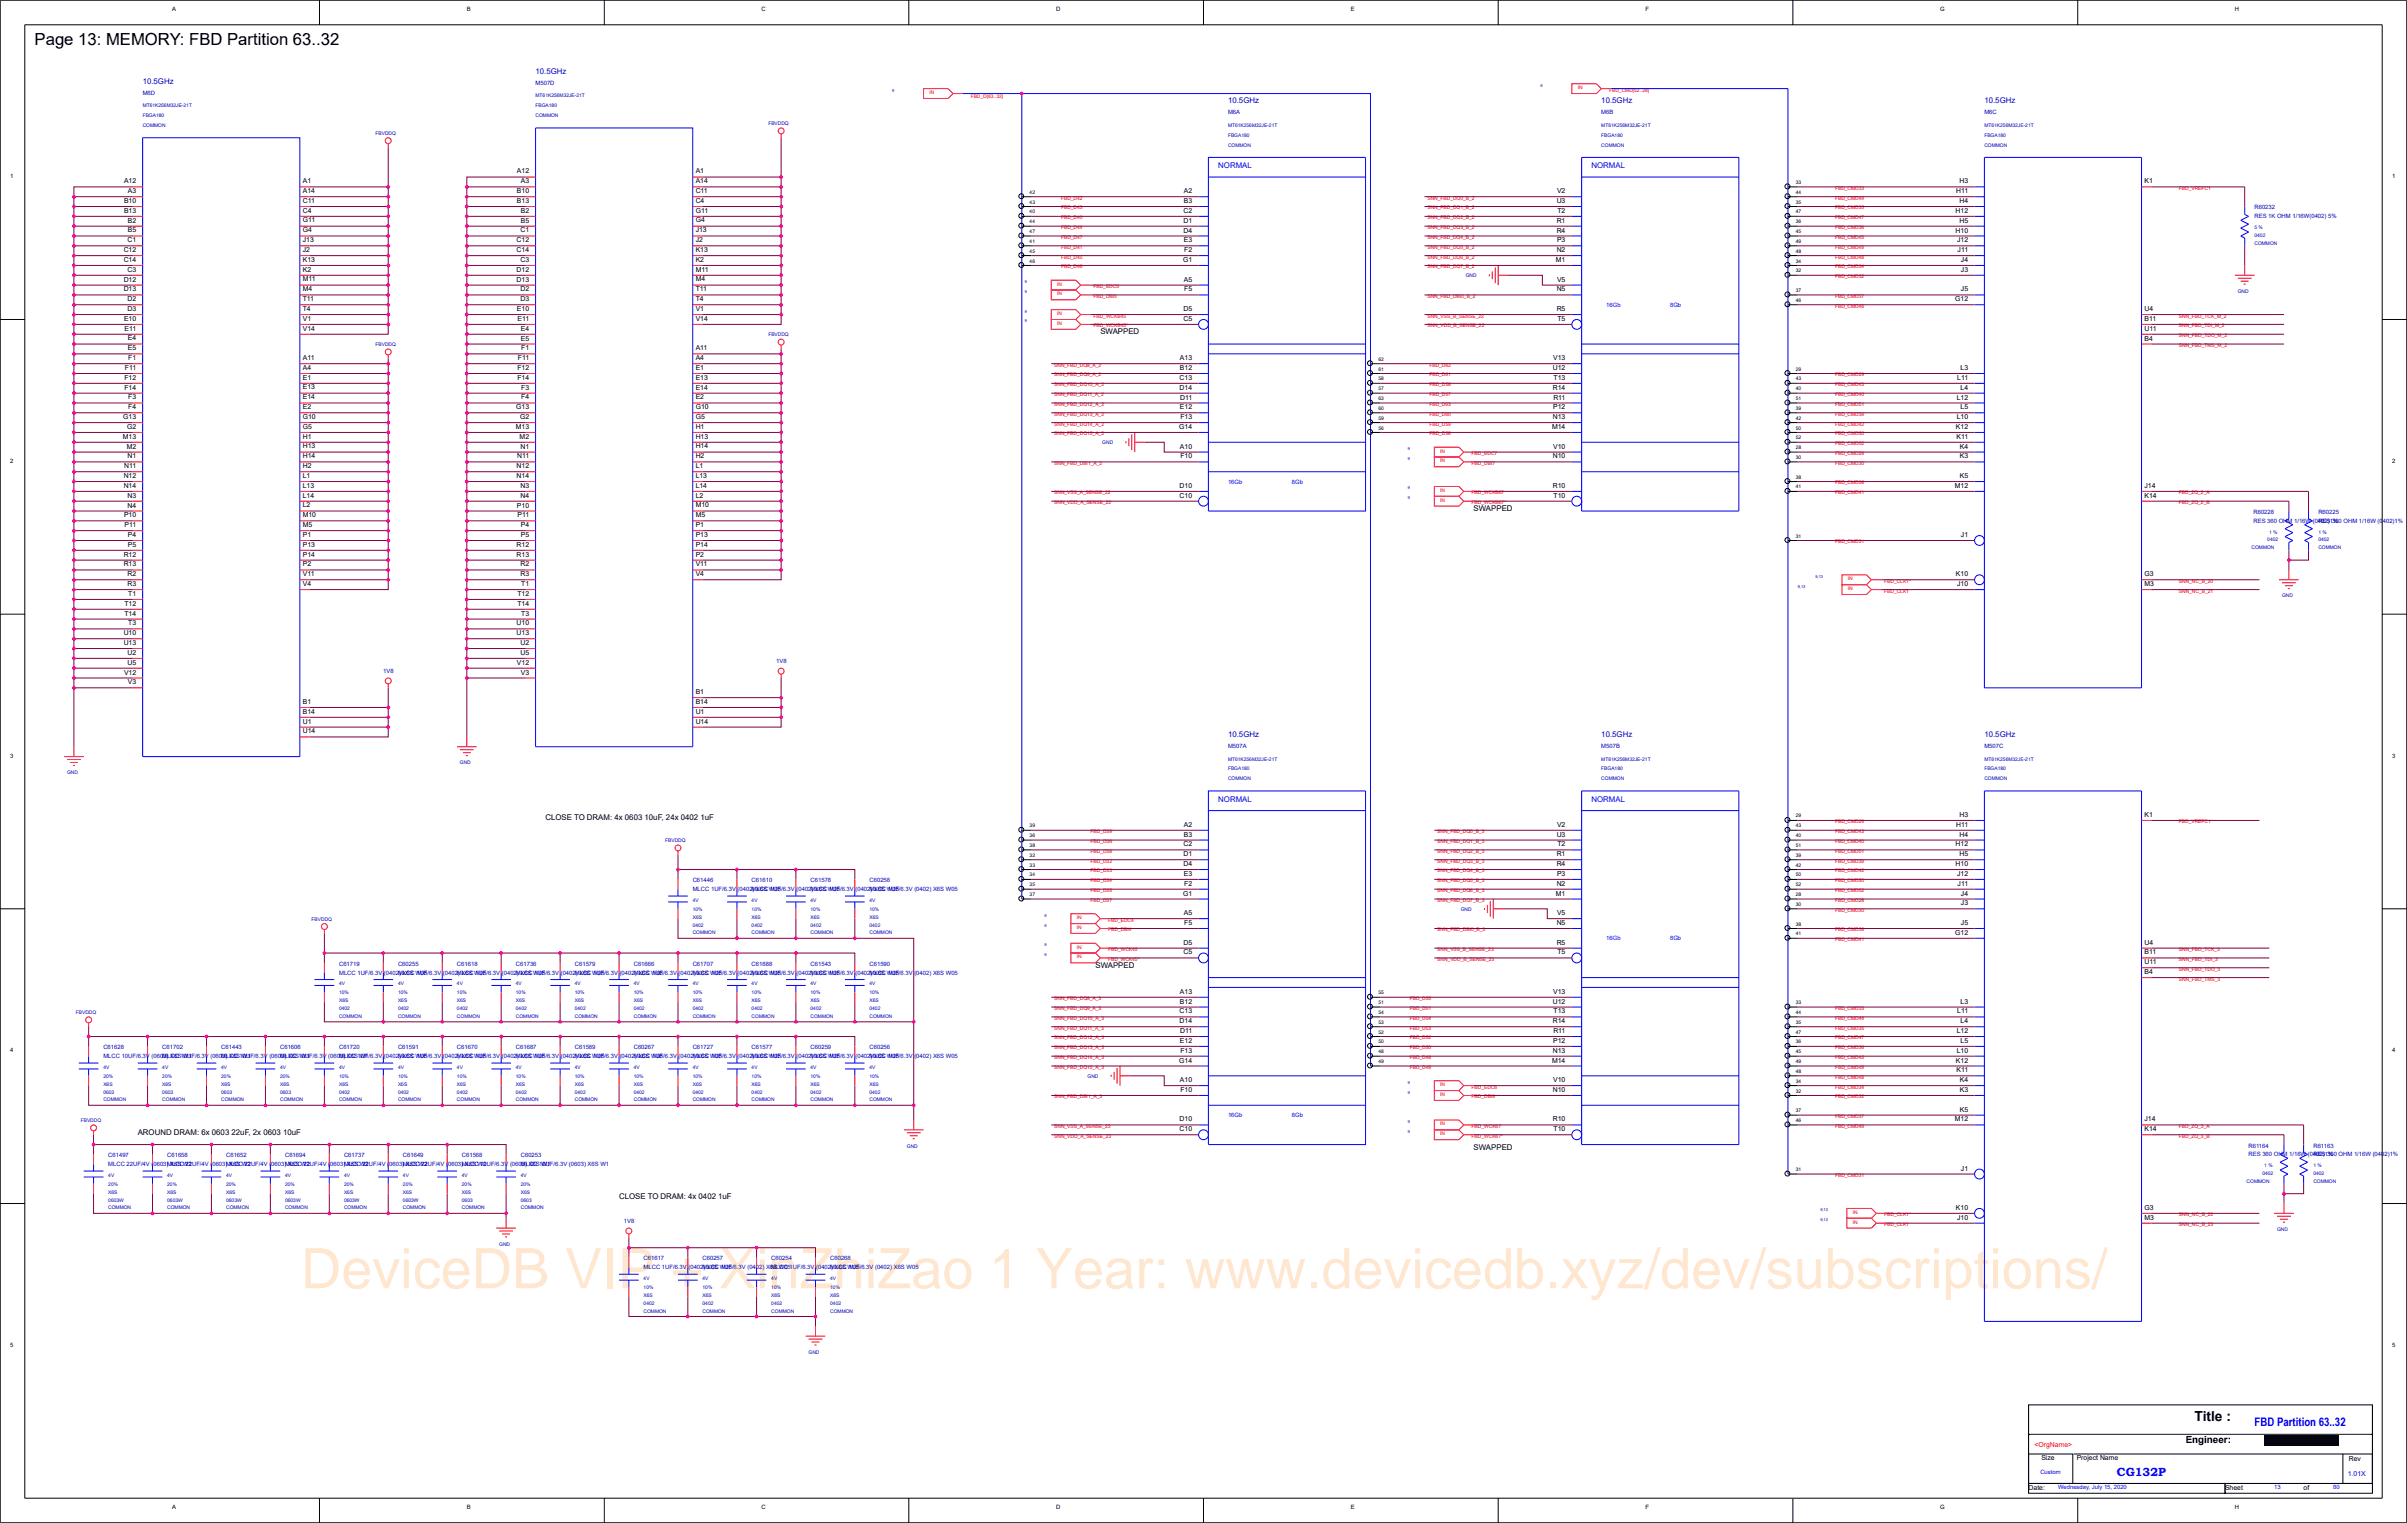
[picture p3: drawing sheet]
<svg xmlns="http://www.w3.org/2000/svg" width="274mm" height="174mm" viewBox="0 0 274 174" stroke-linecap="round" stroke-linejoin="round" font-family="sans-serif">
<defs><g id="words">
<text font-size="6.4" fill="#ff8000" x="34.3" y="146.8">DeviceDB VIP + XinZhiZao 1 Year: www.devicedb.xyz/dev/subscriptions/</text>
<text font-size="1.9" x="3.9" y="5.2">Page 13: MEMORY: FBD Partition 63..32</text>
<text font-size="1.6" x="250.1" y="161.9">Title :</text>
<g font-size="1.3" fill="#00f">
<text x="257" y="162.6">FBD Partition 63..32</text>
<text x="241.3" y="168.2">CG132P</text>
</g>
<text font-size="1.1" x="249.1" y="164.5">Engineer:</text>
<g font-size=".9" fill="#0000a0">
<text x="16.3" y="9.5">10.5GHz</text>
<text x="61" y="8.4">10.5GHz</text>
<text x="140" y="11.8">10.5GHz</text>
<text x="182.5" y="11.8">10.5GHz</text>
<text x="226.2" y="11.8">10.5GHz</text>
<text x="140" y="84">10.5GHz</text>
<text x="182.5" y="84">10.5GHz</text>
<text x="226.2" y="84">10.5GHz</text>
</g>
<g font-size=".9" fill="#00f">
<text x="138.8" y="19.2">NORMAL</text>
<text x="181.4" y="19.2">NORMAL</text>
<text x="138.8" y="91.4">NORMAL</text>
<text x="181.4" y="91.4">NORMAL</text>
</g>
<g font-size=".9">
<text x="125.4" y="38.1">SWAPPED</text>
<text x="168" y="58.2">SWAPPED</text>
<text x="62.2" y="93.5">CLOSE TO DRAM: 4x 0603 10uF, 24x 0402 1uF</text>
<text x="124.9" y="110.3">SWAPPED</text>
<text x="15.7" y="129.3">AROUND DRAM: 6x 0603 22uF, 2x 0603 10uF</text>
<text x="168" y="131">SWAPPED</text>
<text x="70.6" y="136.6">CLOSE TO DRAM: 4x 0402 1uF</text>
</g>
<g font-size=".8">
<text x="14.1" y="23.1">B10</text>
<text x="14.1" y="20.9">A12</text>
<text x="14.6" y="22">A3</text>
<text x="34.5" y="23.1">C11</text>
<text x="34.5" y="22">A14</text>
<text x="34.5" y="20.9">A1</text>
<text x="58.9" y="23.1">B13</text>
<text x="58.9" y="22">B10</text>
<text x="58.9" y="19.8">A12</text>
<text x="59.4" y="20.9">A3</text>
<text x="79.3" y="23.1">C4</text>
<text x="79.3" y="22">C11</text>
<text x="79.3" y="20.9">A14</text>
<text x="79.3" y="19.8">A1</text>
<text x="134.9" y="23.1">B3</text>
<text x="134.9" y="22">A2</text>
<text x="177.4" y="23.1">U3</text>
<text x="177.5" y="22">V2</text>
<text x="222.9" y="22">H11</text>
<text x="223.3" y="23.1">H4</text>
<text x="223.3" y="20.9">H3</text>
<text x="244.4" y="20.9">K1</text>
<text x="14.1" y="29.8">C14</text>
<text x="14.1" y="28.7">C12</text>
<text x="14.1" y="24.3">B13</text>
<text x="14.5" y="27.6">C1</text>
<text x="14.6" y="26.5">B5</text>
<text x="14.6" y="25.4">B2</text>
<text x="34.5" y="29.8">K13</text>
<text x="34.5" y="28.7">J2</text>
<text x="34.5" y="27.6">J13</text>
<text x="34.5" y="26.5">G4</text>
<text x="34.5" y="25.4">G11</text>
<text x="34.5" y="24.2">C4</text>
<text x="58.9" y="28.7">C14</text>
<text x="58.9" y="27.6">C12</text>
<text x="59.3" y="29.9">C3</text>
<text x="59.3" y="26.5">C1</text>
<text x="59.4" y="25.4">B5</text>
<text x="59.4" y="24.3">B2</text>
<text x="79.3" y="29.8">K2</text>
<text x="79.3" y="28.7">K13</text>
<text x="79.3" y="27.6">J2</text>
<text x="79.3" y="26.5">J13</text>
<text x="79.3" y="25.4">G4</text>
<text x="79.3" y="24.2">G11</text>
<text x="134.8" y="29.9">G1</text>
<text x="134.9" y="26.5">D4</text>
<text x="134.9" y="25.4">D1</text>
<text x="134.9" y="24.3">C2</text>
<text x="134.9" y="27.6">E3</text>
<text x="135" y="28.7">F2</text>
<text x="177.3" y="29.9">M1</text>
<text x="177.4" y="28.7">N2</text>
<text x="177.4" y="26.5">R4</text>
<text x="177.4" y="25.4">R1</text>
<text x="177.5" y="27.6">P3</text>
<text x="177.5" y="24.3">T2</text>
<text x="222.9" y="26.5">H10</text>
<text x="222.9" y="24.3">H12</text>
<text x="223.1" y="27.6">J12</text>
<text x="223.1" y="28.7">J11</text>
<text x="223.3" y="25.4">H5</text>
<text x="223.5" y="29.9">J4</text>
<text x="14.1" y="33.2">D13</text>
<text x="14.1" y="32.1">D12</text>
<text x="14.5" y="35.4">D3</text>
<text x="14.5" y="34.3">D2</text>
<text x="14.5" y="31">C3</text>
<text x="34.5" y="35.4">T4</text>
<text x="34.5" y="34.3">T11</text>
<text x="34.5" y="33.2">M4</text>
<text x="34.5" y="32.1">M11</text>
<text x="34.5" y="31">K2</text>
<text x="58.9" y="32.1">D13</text>
<text x="58.9" y="31">D12</text>
<text x="58.9" y="35.4">E10</text>
<text x="59.3" y="34.3">D3</text>
<text x="59.3" y="33.2">D2</text>
<text x="79.3" y="35.4">V1</text>
<text x="79.3" y="34.3">T4</text>
<text x="79.3" y="33.2">T11</text>
<text x="79.3" y="32.1">M4</text>
<text x="79.3" y="31">M11</text>
<text x="134.9" y="35.5">D5</text>
<text x="134.9" y="32.1">A5</text>
<text x="135" y="33.2">F5</text>
<text x="177.4" y="35.5">R5</text>
<text x="177.4" y="33.2">N5</text>
<text x="177.5" y="32.1">V5</text>
<text x="222.8" y="34.3">G12</text>
<text x="223.5" y="33.2">J5</text>
<text x="223.5" y="31">J3</text>
<text x="244.4" y="35.5">U4</text>
<text x="14.1" y="36.6">E10</text>
<text x="14.2" y="37.7">E11</text>
<text x="14.6" y="39.9">E5</text>
<text x="14.6" y="38.8">E4</text>
<text x="14.6" y="41">F1</text>
<text x="34.5" y="41">A11</text>
<text x="34.5" y="37.7">V14</text>
<text x="34.5" y="36.6">V1</text>
<text x="59" y="36.6">E11</text>
<text x="59" y="41">F11</text>
<text x="59.4" y="38.8">E5</text>
<text x="59.4" y="37.7">E4</text>
<text x="59.4" y="39.9">F1</text>
<text x="79.3" y="41">A4</text>
<text x="79.3" y="39.9">A11</text>
<text x="79.3" y="36.6">V14</text>
<text x="134.5" y="41.1">A13</text>
<text x="134.9" y="36.6">C5</text>
<text x="177" y="41.1">V13</text>
<text x="177.5" y="36.6">T5</text>
<text x="244.4" y="38.8">B4</text>
<text x="244.4" y="37.7">U11</text>
<text x="244.4" y="36.6">B11</text>
<text x="14.1" y="47.8">G13</text>
<text x="14.2" y="44.4">F14</text>
<text x="14.2" y="43.3">F12</text>
<text x="14.2" y="42.2">F11</text>
<text x="14.6" y="46.6">F4</text>
<text x="14.6" y="45.5">F3</text>
<text x="34.5" y="47.8">G10</text>
<text x="34.5" y="46.6">E2</text>
<text x="34.5" y="45.5">E14</text>
<text x="34.5" y="44.4">E13</text>
<text x="34.5" y="43.3">E1</text>
<text x="34.5" y="42.2">A4</text>
<text x="58.8" y="46.6">G13</text>
<text x="59" y="43.3">F14</text>
<text x="59" y="42.2">F12</text>
<text x="59.3" y="47.8">G2</text>
<text x="59.4" y="45.5">F4</text>
<text x="59.4" y="44.4">F3</text>
<text x="79.3" y="47.8">G5</text>
<text x="79.3" y="46.6">G10</text>
<text x="79.3" y="45.5">E2</text>
<text x="79.3" y="44.4">E14</text>
<text x="79.3" y="43.3">E13</text>
<text x="79.3" y="42.2">E1</text>
<text x="134.4" y="44.4">D14</text>
<text x="134.4" y="43.3">C13</text>
<text x="134.5" y="46.7">E12</text>
<text x="134.5" y="42.2">B12</text>
<text x="134.5" y="45.5">D11</text>
<text x="134.5" y="47.8">F13</text>
<text x="177" y="47.8">N13</text>
<text x="177" y="44.4">R14</text>
<text x="177" y="42.2">U12</text>
<text x="177" y="46.7">P12</text>
<text x="177" y="45.5">R11</text>
<text x="177.1" y="43.3">T13</text>
<text x="223" y="47.8">L10</text>
<text x="223" y="45.5">L12</text>
<text x="223.1" y="43.3">L11</text>
<text x="223.5" y="46.7">L5</text>
<text x="223.5" y="44.4">L4</text>
<text x="223.5" y="42.2">L3</text>
<text x="14" y="50">M13</text>
<text x="14.2" y="53.4">N11</text>
<text x="14.4" y="51.1">M2</text>
<text x="14.5" y="48.9">G2</text>
<text x="14.5" y="52.2">N1</text>
<text x="34.5" y="53.4">H2</text>
<text x="34.5" y="52.2">H14</text>
<text x="34.5" y="51.1">H13</text>
<text x="34.5" y="50">H1</text>
<text x="34.5" y="48.9">G5</text>
<text x="58.8" y="48.9">M13</text>
<text x="58.9" y="53.4">N12</text>
<text x="58.9" y="52.2">N11</text>
<text x="59.2" y="50">M2</text>
<text x="59.3" y="51.1">N1</text>
<text x="79.3" y="53.4">L1</text>
<text x="79.3" y="52.2">H2</text>
<text x="79.3" y="51.1">H14</text>
<text x="79.3" y="50">H13</text>
<text x="79.3" y="48.9">H1</text>
<text x="134.4" y="48.9">G14</text>
<text x="134.5" y="51.1">A10</text>
<text x="134.5" y="52.3">F10</text>
<text x="176.9" y="48.9">M14</text>
<text x="177" y="52.3">N10</text>
<text x="177" y="51.1">V10</text>
<text x="222.9" y="48.9">K12</text>
<text x="223" y="50">K11</text>
<text x="223.4" y="52.3">K3</text>
<text x="223.4" y="51.1">K4</text>
<text x="14.1" y="55.6">N14</text>
<text x="14.1" y="54.5">N12</text>
<text x="14.1" y="59">P10</text>
<text x="14.5" y="57.8">N4</text>
<text x="14.5" y="56.7">N3</text>
<text x="34.5" y="59">M10</text>
<text x="34.5" y="57.8">L2</text>
<text x="34.5" y="56.7">L14</text>
<text x="34.5" y="55.6">L13</text>
<text x="34.5" y="54.5">L1</text>
<text x="58.9" y="54.5">N14</text>
<text x="58.9" y="57.8">P10</text>
<text x="59" y="59">P11</text>
<text x="59.3" y="56.7">N4</text>
<text x="59.3" y="55.6">N3</text>
<text x="79.3" y="59">M5</text>
<text x="79.3" y="57.8">M10</text>
<text x="79.3" y="56.7">L2</text>
<text x="79.3" y="55.6">L14</text>
<text x="79.3" y="54.5">L13</text>
<text x="134.4" y="56.7">C10</text>
<text x="134.4" y="55.6">D10</text>
<text x="177" y="55.6">R10</text>
<text x="177.1" y="56.7">T10</text>
<text x="222.8" y="55.6">M12</text>
<text x="223.4" y="54.5">K5</text>
<text x="244.4" y="56.7">K14</text>
<text x="244.4" y="55.6">J14</text>
<text x="14.1" y="64.6">R13</text>
<text x="14.1" y="63.4">R12</text>
<text x="14.2" y="60.1">P11</text>
<text x="14.5" y="65.7">R2</text>
<text x="14.6" y="62.3">P5</text>
<text x="14.6" y="61.2">P4</text>
<text x="34.5" y="65.7">V11</text>
<text x="34.5" y="64.5">P2</text>
<text x="34.5" y="63.4">P14</text>
<text x="34.5" y="62.3">P13</text>
<text x="34.5" y="61.2">P1</text>
<text x="34.5" y="60.1">M5</text>
<text x="58.9" y="63.4">R13</text>
<text x="58.9" y="62.3">R12</text>
<text x="59.3" y="65.7">R3</text>
<text x="59.3" y="64.6">R2</text>
<text x="59.4" y="61.2">P5</text>
<text x="59.4" y="60.1">P4</text>
<text x="79.3" y="65.7">V4</text>
<text x="79.3" y="64.6">V11</text>
<text x="79.3" y="63.4">P2</text>
<text x="79.3" y="62.3">P14</text>
<text x="79.3" y="61.2">P13</text>
<text x="79.3" y="60.1">P1</text>
<text x="222.9" y="65.7">K10</text>
<text x="223.5" y="61.2">J1</text>
<text x="244.4" y="65.7">G3</text>
<text x="14.2" y="70.2">T14</text>
<text x="14.2" y="69">T12</text>
<text x="14.5" y="66.8">R3</text>
<text x="14.6" y="71.3">T3</text>
<text x="14.6" y="67.9">T1</text>
<text x="34.5" y="66.8">V4</text>
<text x="58.9" y="71.3">U10</text>
<text x="59" y="69">T14</text>
<text x="59" y="67.9">T12</text>
<text x="59.4" y="70.2">T3</text>
<text x="59.4" y="66.8">T1</text>
<text x="223.1" y="66.8">J10</text>
<text x="244.4" y="66.8">M3</text>
<text x="14.1" y="73.5">U13</text>
<text x="14.1" y="72.4">U10</text>
<text x="14.1" y="76.9">V12</text>
<text x="14.5" y="75.8">U5</text>
<text x="14.5" y="74.6">U2</text>
<text x="58.9" y="72.4">U13</text>
<text x="58.9" y="75.8">V12</text>
<text x="59.3" y="74.6">U5</text>
<text x="59.3" y="73.5">U2</text>
<text x="59.4" y="76.9">V3</text>
<text x="14.6" y="78">V3</text>
<text x="34.5" y="83.6">U14</text>
<text x="34.5" y="82.5">U1</text>
<text x="34.5" y="81.3">B14</text>
<text x="34.5" y="80.2">B1</text>
<text x="79.3" y="82.5">U14</text>
<text x="79.3" y="81.3">U1</text>
<text x="79.3" y="80.2">B14</text>
<text x="79.3" y="79.1">B1</text>
<text x="134.9" y="95.4">B3</text>
<text x="134.9" y="94.2">A2</text>
<text x="177.4" y="95.4">U3</text>
<text x="177.5" y="94.2">V2</text>
<text x="222.9" y="94.2">H11</text>
<text x="223.3" y="95.4">H4</text>
<text x="223.3" y="93.1">H3</text>
<text x="244.4" y="93.1">K1</text>
<text x="134.9" y="98.7">D4</text>
<text x="134.9" y="97.6">D1</text>
<text x="134.9" y="96.5">C2</text>
<text x="134.9" y="99.8">E3</text>
<text x="135" y="101">F2</text>
<text x="177.4" y="101">N2</text>
<text x="177.4" y="98.7">R4</text>
<text x="177.4" y="97.6">R1</text>
<text x="177.5" y="99.8">P3</text>
<text x="177.5" y="96.5">T2</text>
<text x="222.9" y="98.7">H10</text>
<text x="222.9" y="96.5">H12</text>
<text x="223.1" y="99.8">J12</text>
<text x="223.1" y="100.9">J11</text>
<text x="223.3" y="97.6">H5</text>
<text x="134.8" y="102.1">G1</text>
<text x="134.9" y="107.7">D5</text>
<text x="134.9" y="104.3">A5</text>
<text x="135" y="105.4">F5</text>
<text x="177.3" y="102.1">M1</text>
<text x="177.4" y="107.7">R5</text>
<text x="177.4" y="105.4">N5</text>
<text x="177.5" y="104.3">V5</text>
<text x="222.8" y="106.5">G12</text>
<text x="223.5" y="105.4">J5</text>
<text x="223.5" y="103.2">J3</text>
<text x="223.5" y="102.1">J4</text>
<text x="244.4" y="107.7">U4</text>
<text x="134.5" y="113.3">A13</text>
<text x="134.9" y="108.8">C5</text>
<text x="177" y="113.3">V13</text>
<text x="177.5" y="108.8">T5</text>
<text x="244.4" y="111">B4</text>
<text x="244.4" y="109.9">U11</text>
<text x="244.4" y="108.8">B11</text>
<text x="134.4" y="116.6">D14</text>
<text x="134.4" y="115.5">C13</text>
<text x="134.5" y="118.9">E12</text>
<text x="134.5" y="114.4">B12</text>
<text x="134.5" y="117.7">D11</text>
<text x="134.5" y="120">F13</text>
<text x="177" y="120">N13</text>
<text x="177" y="116.6">R14</text>
<text x="177" y="114.4">U12</text>
<text x="177" y="118.9">P12</text>
<text x="177" y="117.7">R11</text>
<text x="177.1" y="115.5">T13</text>
<text x="223" y="120">L10</text>
<text x="223" y="117.7">L12</text>
<text x="223.1" y="115.5">L11</text>
<text x="223.5" y="118.9">L5</text>
<text x="223.5" y="116.6">L4</text>
<text x="223.5" y="114.4">L3</text>
<text x="134.4" y="121.1">G14</text>
<text x="134.5" y="123.3">A10</text>
<text x="134.5" y="124.5">F10</text>
<text x="176.9" y="121.1">M14</text>
<text x="177" y="124.5">N10</text>
<text x="177" y="123.3">V10</text>
<text x="222.9" y="121.1">K12</text>
<text x="223" y="122.2">K11</text>
<text x="223.4" y="124.5">K3</text>
<text x="223.4" y="123.3">K4</text>
<text x="134.4" y="128.9">C10</text>
<text x="134.4" y="127.8">D10</text>
<text x="177" y="127.8">R10</text>
<text x="177.1" y="128.9">T10</text>
<text x="222.8" y="127.8">M12</text>
<text x="223.4" y="126.7">K5</text>
<text x="244.4" y="128.9">K14</text>
<text x="244.4" y="127.8">J14</text>
<text x="222.9" y="137.9">K10</text>
<text x="223.5" y="133.4">J1</text>
<text x="244.4" y="137.9">G3</text>
<text x="223.1" y="139">J10</text>
<text x="244.4" y="139">M3</text>
<text x="232.7" y="166.4">Size</text>
<text x="236.7" y="166.4">Project Name</text>
<text x="267.7" y="166.6">Rev</text>
<text x="231.2" y="169.8">Date:</text>
<text x="253.6" y="169.8">Sheet</text>
<text x="262.6" y="169.8">of</text>
</g>
<text font-size=".8" fill="#f00" x="231.9" y="164.9">&lt;OrgName&gt;</text>
<text font-size=".8" fill="#00f" x="267.6" y="168.2">1.01X</text>
<g font-size=".7">
<text x="19.6" y="1.3">A</text>
<text x="53.2" y="1.3">B</text>
<text x="86.8" y="1.3">C</text>
<text x="120.4" y="1.3">D</text>
<text x="154" y="1.3">E</text>
<text x="187.5" y="1.3">F</text>
<text x="221.1" y="1.3">G</text>
<text x="254.7" y="1.3">H</text>
<text x="1.1" y="20.3">1</text>
<text x="272.6" y="20.3">1</text>
<text x="1.1" y="52.8">2</text>
<text x="272.6" y="52.8">2</text>
<text x="1.1" y="86.3">3</text>
<text x="272.6" y="86.3">3</text>
<text x="1.1" y="119.9">4</text>
<text x="272.6" y="119.9">4</text>
<text x="1.1" y="153.5">5</text>
<text x="272.6" y="153.5">5</text>
<text x="19.6" y="172">A</text>
<text x="53.2" y="172">B</text>
<text x="86.8" y="172">C</text>
<text x="120.4" y="172">D</text>
<text x="154" y="172">E</text>
<text x="187.5" y="172">F</text>
<text x="221.1" y="172">G</text>
<text x="254.7" y="172">H</text>
</g>
<g font-size=".7" fill="#0000a0">
<text x="16.3" y="10.8">M6D</text>
<text x="61" y="9.7">M507D</text>
<text x="140" y="13">M6A</text>
<text x="182.5" y="13">M6B</text>
<text x="226.2" y="13">M6C</text>
<text x="257" y="23.9">R60232</text>
<text x="257" y="24.9">RES 1K OHM 1/16W(0402) 5%</text>
<text x="256.8" y="58.6">R60228</text>
<text x="256.8" y="59.6">RES 360 OHM 1/16W (0402)1%</text>
<text x="264.2" y="58.6">R60225</text>
<text x="264.2" y="59.6">RES 360 OHM 1/16W (0402)1%</text>
<text x="43.7" y="76.7">1V8</text>
<text x="88.5" y="75.6">1V8</text>
<text x="140" y="85.2">M507A</text>
<text x="182.5" y="85.2">M507B</text>
<text x="226.2" y="85.2">M507C</text>
<text x="79" y="100.6">C61446</text>
<text x="79" y="101.6">MLCC 1UF/6.3V (0402) X6S W05</text>
<text x="85.7" y="100.6">C61610</text>
<text x="85.7" y="101.6">MLCC 1UF/6.3V (0402) X6S W05</text>
<text x="92.4" y="100.6">C61578</text>
<text x="92.4" y="101.6">MLCC 1UF/6.3V (0402) X6S W05</text>
<text x="99.1" y="100.6">C60258</text>
<text x="99.1" y="101.6">MLCC 1UF/6.3V (0402) X6S W05</text>
<text x="38.7" y="110.1">C61719</text>
<text x="38.7" y="111.1">MLCC 1UF/6.3V (0402) X6S W05</text>
<text x="45.4" y="110.1">C60255</text>
<text x="45.4" y="111.1">MLCC 1UF/6.3V (0402) X6S W05</text>
<text x="52.1" y="110.1">C61618</text>
<text x="52.1" y="111.1">MLCC 1UF/6.3V (0402) X6S W05</text>
<text x="58.8" y="110.1">C61736</text>
<text x="58.8" y="111.1">MLCC 1UF/6.3V (0402) X6S W05</text>
<text x="65.5" y="110.1">C61579</text>
<text x="65.5" y="111.1">MLCC 1UF/6.3V (0402) X6S W05</text>
<text x="72.2" y="110.1">C61666</text>
<text x="72.2" y="111.1">MLCC 1UF/6.3V (0402) X6S W05</text>
<text x="79" y="110.1">C61707</text>
<text x="79" y="111.1">MLCC 1UF/6.3V (0402) X6S W05</text>
<text x="85.7" y="110.1">C61688</text>
<text x="85.7" y="111.1">MLCC 1UF/6.3V (0402) X6S W05</text>
<text x="92.4" y="110.1">C61543</text>
<text x="92.4" y="111.1">MLCC 1UF/6.3V (0402) X6S W05</text>
<text x="99.1" y="110.1">C61590</text>
<text x="99.1" y="111.1">MLCC 1UF/6.3V (0402) X6S W05</text>
<text x="11.8" y="119.6">C61628</text>
<text x="18.5" y="119.6">C61702</text>
<text x="25.2" y="119.6">C61443</text>
<text x="31.9" y="119.6">C61606</text>
<text x="38.7" y="119.6">C61720</text>
<text x="45.4" y="119.6">C61591</text>
<text x="52.1" y="119.6">C61670</text>
<text x="58.8" y="119.6">C61687</text>
<text x="65.5" y="119.6">C61589</text>
<text x="72.2" y="119.6">C60267</text>
<text x="79" y="119.6">C61727</text>
<text x="85.7" y="119.6">C61577</text>
<text x="92.4" y="119.6">C60259</text>
<text x="99.1" y="119.6">C60256</text>
<text x="11.8" y="120.6">MLCC 10UF/6.3V (0603) X6S W1</text>
<text x="18.5" y="120.6">MLCC 10UF/6.3V (0603) X6S W1</text>
<text x="25.2" y="120.6">MLCC 10UF/6.3V (0603) X6S W1</text>
<text x="31.9" y="120.6">MLCC 10UF/6.3V (0603) X6S W1</text>
<text x="38.7" y="120.6">MLCC 1UF/6.3V (0402) X6S W05</text>
<text x="45.4" y="120.6">MLCC 1UF/6.3V (0402) X6S W05</text>
<text x="52.1" y="120.6">MLCC 1UF/6.3V (0402) X6S W05</text>
<text x="58.8" y="120.6">MLCC 1UF/6.3V (0402) X6S W05</text>
<text x="65.5" y="120.6">MLCC 1UF/6.3V (0402) X6S W05</text>
<text x="72.2" y="120.6">MLCC 1UF/6.3V (0402) X6S W05</text>
<text x="79" y="120.6">MLCC 1UF/6.3V (0402) X6S W05</text>
<text x="85.7" y="120.6">MLCC 1UF/6.3V (0402) X6S W05</text>
<text x="92.4" y="120.6">MLCC 1UF/6.3V (0402) X6S W05</text>
<text x="99.1" y="120.6">MLCC 1UF/6.3V (0402) X6S W05</text>
<text x="12.3" y="131.9">C61497</text>
<text x="19.1" y="131.9">C61658</text>
<text x="25.8" y="131.9">C61652</text>
<text x="32.5" y="131.9">C61694</text>
<text x="39.2" y="131.9">C61737</text>
<text x="45.9" y="131.9">C61649</text>
<text x="52.6" y="131.9">C61568</text>
<text x="59.4" y="131.9">C60253</text>
<text x="256.3" y="130.8">R61164</text>
<text x="256.3" y="131.8">RES 360 OHM 1/16W (0402)1%</text>
<text x="263.7" y="130.8">R61163</text>
<text x="263.7" y="131.8">RES 360 OHM 1/16W (0402)1%</text>
<text x="12.3" y="132.9">MLCC 22UF/4V (0603) X6S W2</text>
<text x="19.1" y="132.9">MLCC 22UF/4V (0603) X6S W2</text>
<text x="25.8" y="132.9">MLCC 22UF/4V (0603) X6S W2</text>
<text x="32.5" y="132.9">MLCC 22UF/4V (0603) X6S W2</text>
<text x="39.2" y="132.9">MLCC 22UF/4V (0603) X6S W2</text>
<text x="45.9" y="132.9">MLCC 22UF/4V (0603) X6S W2</text>
<text x="52.6" y="132.9">MLCC 10UF/6.3V (0603) X6S W1</text>
<text x="59.4" y="132.9">MLCC 10UF/6.3V (0603) X6S W1</text>
<text x="71.1" y="139.4">1V8</text>
<text x="73.4" y="143.7">C61617</text>
<text x="80.1" y="143.7">C60257</text>
<text x="87.9" y="143.7">C60254</text>
<text x="94.6" y="143.7">C60268</text>
<text x="73.4" y="144.7">MLCC 1UF/6.3V (0402) X6S W05</text>
<text x="80.1" y="144.7">MLCC 1UF/6.3V (0402) X6S W05</text>
<text x="87.9" y="144.7">MLCC 1UF/6.3V (0402) X6S W05</text>
<text x="94.6" y="144.7">MLCC 1UF/6.3V (0402) X6S W05</text>
</g>
<g font-size=".7" fill="#00f">
<text x="183.1" y="35">16Gb</text>
<text x="190.3" y="35">8Gb</text>
<text x="140" y="55.1">16Gb</text>
<text x="147.2" y="55.1">8Gb</text>
<text x="183.1" y="107.2">16Gb</text>
<text x="190.3" y="107.2">8Gb</text>
<text x="140" y="127.3">16Gb</text>
<text x="147.2" y="127.3">8Gb</text>
<text x="232.6" y="168">Custom</text>
<text x="234.6" y="169.7">Wednesday, July 15, 2020</text>
<text x="259.2" y="169.7">13</text>
<text x="265.9" y="169.7">80</text>
</g>
<g font-size=".6" fill="#0000a0">
<text x="61" y="11.1">MT61K256M32JE-21T</text>
<text x="16.3" y="12.2">MT61K256M32JE-21T</text>
<text x="16.3" y="13.4">FBGA180</text>
<text x="16.3" y="14.5">COMMON</text>
<text x="42.8" y="15.4">FBVDDQ</text>
<text x="61" y="12.2">FBGA180</text>
<text x="61" y="13.4">COMMON</text>
<text x="87.6" y="14.2">FBVDDQ</text>
<text x="140" y="14.5">MT61K256M32JE-21T</text>
<text x="140" y="15.6">FBGA180</text>
<text x="140" y="16.7">COMMON</text>
<text x="182.5" y="14.5">MT61K256M32JE-21T</text>
<text x="182.5" y="16.7">COMMON</text>
<text x="182.5" y="15.6">FBGA180</text>
<text x="226.2" y="14.5">MT61K256M32JE-21T</text>
<text x="226.2" y="15.6">FBGA180</text>
<text x="226.2" y="16.7">COMMON</text>
<text x="257" y="26.1">5 %</text>
<text x="257" y="27">0402</text>
<text x="257" y="27.9">COMMON</text>
<text x="167.1" y="31.6">GND</text>
<text x="255.1" y="33.4">GND</text>
<text x="42.8" y="39.4">FBVDDQ</text>
<text x="87.6" y="38.3">FBVDDQ</text>
<text x="125.6" y="50.6">GND</text>
<text x="256.6" y="62.6">COMMON</text>
<text x="258.4" y="61.7">0402</text>
<text x="258.6" y="60.8">1 %</text>
<text x="264.2" y="60.8">1 %</text>
<text x="264.2" y="61.7">0402</text>
<text x="264.2" y="62.6">COMMON</text>
<text x="260.1" y="68.1">GND</text>
<text x="7.6" y="88.2">GND</text>
<text x="52.4" y="87.1">GND</text>
<text x="140" y="86.7">MT61K256M32JE-21T</text>
<text x="140" y="87.8">FBGA180</text>
<text x="140" y="88.9">COMMON</text>
<text x="182.5" y="86.7">MT61K256M32JE-21T</text>
<text x="182.5" y="87.8">FBGA180</text>
<text x="182.5" y="88.9">COMMON</text>
<text x="226.2" y="86.7">MT61K256M32JE-21T</text>
<text x="226.2" y="87.8">FBGA180</text>
<text x="226.2" y="88.9">COMMON</text>
<text x="75.8" y="96">FBVDDQ</text>
<text x="35.5" y="104.9">FBVDDQ</text>
<text x="79" y="105.6">0402</text>
<text x="79" y="102.8">4V</text>
<text x="79" y="103.8">10%</text>
<text x="79" y="104.7">X6S</text>
<text x="79" y="106.5">COMMON</text>
<text x="85.7" y="104.7">X6S</text>
<text x="85.7" y="105.6">0402</text>
<text x="85.7" y="102.8">4V</text>
<text x="85.7" y="106.5">COMMON</text>
<text x="85.7" y="103.8">10%</text>
<text x="92.4" y="104.7">X6S</text>
<text x="92.4" y="103.8">10%</text>
<text x="92.4" y="105.6">0402</text>
<text x="92.4" y="106.5">COMMON</text>
<text x="92.4" y="102.8">4V</text>
<text x="99.1" y="106.5">COMMON</text>
<text x="99.1" y="105.6">0402</text>
<text x="99.1" y="102.8">4V</text>
<text x="99.1" y="103.8">10%</text>
<text x="99.1" y="104.7">X6S</text>
<text x="166.5" y="103.8">GND</text>
<text x="38.7" y="112.3">4V</text>
<text x="38.7" y="113.3">10%</text>
<text x="45.4" y="113.3">10%</text>
<text x="45.4" y="112.3">4V</text>
<text x="52.1" y="112.3">4V</text>
<text x="52.1" y="113.3">10%</text>
<text x="58.8" y="112.3">4V</text>
<text x="58.8" y="113.3">10%</text>
<text x="65.5" y="113.3">10%</text>
<text x="65.5" y="112.3">4V</text>
<text x="72.2" y="113.3">10%</text>
<text x="72.2" y="112.3">4V</text>
<text x="79" y="112.3">4V</text>
<text x="79" y="113.3">10%</text>
<text x="85.7" y="112.3">4V</text>
<text x="85.7" y="113.3">10%</text>
<text x="92.4" y="113.3">10%</text>
<text x="92.4" y="112.3">4V</text>
<text x="99.1" y="113.3">10%</text>
<text x="99.1" y="112.3">4V</text>
<text x="8.6" y="115.6">FBVDDQ</text>
<text x="38.7" y="115.1">0402</text>
<text x="38.7" y="114.2">X6S</text>
<text x="38.7" y="116">COMMON</text>
<text x="45.4" y="116">COMMON</text>
<text x="45.4" y="114.2">X6S</text>
<text x="45.4" y="115.1">0402</text>
<text x="52.1" y="114.2">X6S</text>
<text x="52.1" y="116">COMMON</text>
<text x="52.1" y="115.1">0402</text>
<text x="58.8" y="116">COMMON</text>
<text x="58.8" y="114.2">X6S</text>
<text x="58.8" y="115.1">0402</text>
<text x="65.5" y="116">COMMON</text>
<text x="65.5" y="114.2">X6S</text>
<text x="65.5" y="115.1">0402</text>
<text x="72.2" y="114.2">X6S</text>
<text x="72.2" y="115.1">0402</text>
<text x="72.2" y="116">COMMON</text>
<text x="79" y="115.1">0402</text>
<text x="79" y="114.2">X6S</text>
<text x="79" y="116">COMMON</text>
<text x="85.7" y="116">COMMON</text>
<text x="85.7" y="115.1">0402</text>
<text x="85.7" y="114.2">X6S</text>
<text x="92.4" y="116">COMMON</text>
<text x="92.4" y="115.1">0402</text>
<text x="92.4" y="114.2">X6S</text>
<text x="99.1" y="116">COMMON</text>
<text x="99.1" y="114.2">X6S</text>
<text x="99.1" y="115.1">0402</text>
<text x="11.8" y="125.5">COMMON</text>
<text x="11.8" y="122.8">20%</text>
<text x="11.8" y="121.8">4V</text>
<text x="11.8" y="124.6">0603</text>
<text x="11.8" y="123.7">X6S</text>
<text x="18.5" y="122.8">20%</text>
<text x="18.5" y="123.7">X6S</text>
<text x="18.5" y="125.5">COMMON</text>
<text x="18.5" y="121.8">4V</text>
<text x="18.5" y="124.6">0603</text>
<text x="25.2" y="124.6">0603</text>
<text x="25.2" y="125.5">COMMON</text>
<text x="25.2" y="122.8">20%</text>
<text x="25.2" y="121.8">4V</text>
<text x="25.2" y="123.7">X6S</text>
<text x="31.9" y="125.5">COMMON</text>
<text x="31.9" y="121.8">4V</text>
<text x="31.9" y="124.6">0603</text>
<text x="31.9" y="123.7">X6S</text>
<text x="31.9" y="122.8">20%</text>
<text x="38.7" y="123.7">X6S</text>
<text x="38.7" y="121.8">4V</text>
<text x="38.7" y="122.8">10%</text>
<text x="38.7" y="124.6">0402</text>
<text x="38.7" y="125.5">COMMON</text>
<text x="45.4" y="121.8">4V</text>
<text x="45.4" y="122.8">10%</text>
<text x="45.4" y="123.7">X6S</text>
<text x="45.4" y="125.5">COMMON</text>
<text x="45.4" y="124.6">0402</text>
<text x="52.1" y="125.5">COMMON</text>
<text x="52.1" y="124.6">0402</text>
<text x="52.1" y="123.7">X6S</text>
<text x="52.1" y="122.8">10%</text>
<text x="52.1" y="121.8">4V</text>
<text x="58.8" y="121.8">4V</text>
<text x="58.8" y="122.8">10%</text>
<text x="58.8" y="124.6">0402</text>
<text x="58.8" y="123.7">X6S</text>
<text x="58.8" y="125.5">COMMON</text>
<text x="65.5" y="123.7">X6S</text>
<text x="65.5" y="122.8">10%</text>
<text x="65.5" y="124.6">0402</text>
<text x="65.5" y="121.8">4V</text>
<text x="65.5" y="125.5">COMMON</text>
<text x="72.2" y="124.6">0402</text>
<text x="72.2" y="125.5">COMMON</text>
<text x="72.2" y="122.8">10%</text>
<text x="72.2" y="123.7">X6S</text>
<text x="72.2" y="121.8">4V</text>
<text x="79" y="125.5">COMMON</text>
<text x="79" y="124.6">0402</text>
<text x="79" y="122.8">10%</text>
<text x="79" y="121.8">4V</text>
<text x="79" y="123.7">X6S</text>
<text x="85.7" y="121.8">4V</text>
<text x="85.7" y="125.5">COMMON</text>
<text x="85.7" y="122.8">10%</text>
<text x="85.7" y="124.6">0402</text>
<text x="85.7" y="123.7">X6S</text>
<text x="92.4" y="125.5">COMMON</text>
<text x="92.4" y="124.6">0402</text>
<text x="92.4" y="123.7">X6S</text>
<text x="92.4" y="122.8">10%</text>
<text x="92.4" y="121.8">4V</text>
<text x="99.1" y="125.5">COMMON</text>
<text x="99.1" y="124.6">0402</text>
<text x="99.1" y="123.7">X6S</text>
<text x="99.1" y="122.8">10%</text>
<text x="99.1" y="121.8">4V</text>
<text x="124" y="122.8">GND</text>
<text x="9.2" y="127.9">FBVDDQ</text>
<text x="103.4" y="130.8">GND</text>
<text x="12.3" y="134.1">4V</text>
<text x="12.3" y="135.2">20%</text>
<text x="12.3" y="136.1">X6S</text>
<text x="12.3" y="137.8">COMMON</text>
<text x="12.3" y="136.9">0603W</text>
<text x="19.1" y="137.8">COMMON</text>
<text x="19.1" y="134.1">4V</text>
<text x="19.1" y="135.2">20%</text>
<text x="19.1" y="136.9">0603W</text>
<text x="19.1" y="136.1">X6S</text>
<text x="25.8" y="134.1">4V</text>
<text x="25.8" y="136.1">X6S</text>
<text x="25.8" y="135.2">20%</text>
<text x="25.8" y="137.8">COMMON</text>
<text x="25.8" y="136.9">0603W</text>
<text x="32.5" y="134.1">4V</text>
<text x="32.5" y="135.2">20%</text>
<text x="32.5" y="136.1">X6S</text>
<text x="32.5" y="137.8">COMMON</text>
<text x="32.5" y="136.9">0603W</text>
<text x="39.2" y="137.8">COMMON</text>
<text x="39.2" y="135.2">20%</text>
<text x="39.2" y="134.1">4V</text>
<text x="39.2" y="136.1">X6S</text>
<text x="39.2" y="136.9">0603W</text>
<text x="45.9" y="137.8">COMMON</text>
<text x="45.9" y="135.2">20%</text>
<text x="45.9" y="134.1">4V</text>
<text x="45.9" y="136.1">X6S</text>
<text x="45.9" y="136.9">0603W</text>
<text x="52.6" y="136.1">X6S</text>
<text x="52.6" y="136.9">0603</text>
<text x="52.6" y="134.1">4V</text>
<text x="52.6" y="135.2">20%</text>
<text x="52.6" y="137.8">COMMON</text>
<text x="59.4" y="136.1">X6S</text>
<text x="59.4" y="136.9">0603</text>
<text x="59.4" y="134.1">4V</text>
<text x="59.4" y="135.2">20%</text>
<text x="59.4" y="137.8">COMMON</text>
<text x="256.1" y="134.8">COMMON</text>
<text x="257.9" y="133.9">0402</text>
<text x="258.1" y="133">1 %</text>
<text x="263.7" y="134.8">COMMON</text>
<text x="263.7" y="133.9">0402</text>
<text x="263.7" y="133">1 %</text>
<text x="56.9" y="142">GND</text>
<text x="259.5" y="140.3">GND</text>
<text x="73.4" y="145.9">4V</text>
<text x="73.4" y="146.9">10%</text>
<text x="73.4" y="148.7">0402</text>
<text x="73.4" y="147.8">X6S</text>
<text x="73.4" y="149.6">COMMON</text>
<text x="80.1" y="145.9">4V</text>
<text x="80.1" y="146.9">10%</text>
<text x="80.1" y="148.7">0402</text>
<text x="80.1" y="147.8">X6S</text>
<text x="80.1" y="149.6">COMMON</text>
<text x="87.9" y="148.7">0402</text>
<text x="87.9" y="145.9">4V</text>
<text x="87.9" y="146.9">10%</text>
<text x="87.9" y="147.8">X6S</text>
<text x="87.9" y="149.6">COMMON</text>
<text x="94.6" y="149.6">COMMON</text>
<text x="94.6" y="147.8">X6S</text>
<text x="94.6" y="148.7">0402</text>
<text x="94.6" y="146.9">10%</text>
<text x="94.6" y="145.9">4V</text>
<text x="92.2" y="154.3">GND</text>
</g>
<g font-size=".6" fill="#f00">
<text x="105.9" y="10.7">IN</text>
<text x="110.6" y="11.2">FBD_D[63..32]</text>
<text x="179.8" y="10.2">IN</text>
<text x="183.4" y="10.4">FBD_CMD[52..28]</text>
<text x="120.9" y="22.8">FBD_D42</text>
<text x="120.9" y="23.9">FBD_D43</text>
<text x="162.7" y="22.8">SNN_FBD_DQ0_B_2</text>
<text x="162.7" y="23.9">SNN_FBD_DQ1_B_2</text>
<text x="209.2" y="21.6">FBD_CMD33</text>
<text x="209.2" y="23.9">FBD_CMD35</text>
<text x="209.2" y="22.8">FBD_CMD44</text>
<text x="248.3" y="21.6">FBD_VREFC1</text>
<text x="120.9" y="25">FBD_D40</text>
<text x="120.9" y="28.4">FBD_D41</text>
<text x="120.9" y="26.1">FBD_D44</text>
<text x="120.9" y="29.5">FBD_D45</text>
<text x="120.9" y="27.2">FBD_D47</text>
<text x="162.7" y="25">SNN_FBD_DQ2_B_2</text>
<text x="162.7" y="26.1">SNN_FBD_DQ3_B_2</text>
<text x="162.7" y="27.2">SNN_FBD_DQ4_B_2</text>
<text x="162.7" y="28.4">SNN_FBD_DQ5_B_2</text>
<text x="162.7" y="29.5">SNN_FBD_DQ6_B_2</text>
<text x="209.2" y="26.1">FBD_CMD36</text>
<text x="209.2" y="27.2">FBD_CMD45</text>
<text x="209.2" y="25">FBD_CMD47</text>
<text x="209.2" y="29.5">FBD_CMD48</text>
<text x="209.2" y="28.4">FBD_CMD49</text>
<text x="120.5" y="35.9">IN</text>
<text x="120.5" y="33.7">IN</text>
<text x="120.5" y="32.6">IN</text>
<text x="120.9" y="30.6">FBD_D46</text>
<text x="124.6" y="33.9">FBD_DBI5</text>
<text x="124.6" y="32.8">FBD_EDC5</text>
<text x="162.7" y="33.9">SNN_FBD_DBI0_B_2</text>
<text x="162.7" y="30.6">SNN_FBD_DQ7_B_2</text>
<text x="209.2" y="31.7">FBD_CMD32</text>
<text x="209.2" y="30.6">FBD_CMD34</text>
<text x="209.2" y="33.9">FBD_CMD37</text>
<text x="209.2" y="35.1">FBD_CMD46</text>
<text x="120.2" y="41.8">SNN_FBD_DQ8_A_2</text>
<text x="120.5" y="37">IN</text>
<text x="124.6" y="36.2">FBD_WCKB45</text>
<text x="124.6" y="37.3">FBD_WCKB45*</text>
<text x="162.7" y="37.3">SNN_VDD_B_SENSE_22</text>
<text x="162.7" y="36.2">SNN_VSS_B_SENSE_22</text>
<text x="162.9" y="41.8">FBD_D62</text>
<text x="248.3" y="36.2">SNN_FBD_TCK_M_2</text>
<text x="248.3" y="37.3">SNN_FBD_TDI_M_2</text>
<text x="248.3" y="38.4">SNN_FBD_TDO_M_2</text>
<text x="248.3" y="39.5">SNN_FBD_TMS_M_2</text>
<text x="120.2" y="44">SNN_FBD_DQ10_A_2</text>
<text x="120.2" y="45.1">SNN_FBD_DQ11_A_2</text>
<text x="120.2" y="46.3">SNN_FBD_DQ12_A_2</text>
<text x="120.2" y="47.4">SNN_FBD_DQ13_A_2</text>
<text x="120.2" y="42.9">SNN_FBD_DQ9_A_2</text>
<text x="162.9" y="45.1">FBD_D57</text>
<text x="162.9" y="44">FBD_D58</text>
<text x="162.9" y="47.4">FBD_D60</text>
<text x="162.9" y="42.9">FBD_D61</text>
<text x="162.9" y="46.3">FBD_D63</text>
<text x="209.2" y="42.9">FBD_CMD29</text>
<text x="209.2" y="47.4">FBD_CMD39</text>
<text x="209.2" y="45.1">FBD_CMD40</text>
<text x="209.2" y="44">FBD_CMD43</text>
<text x="209.2" y="46.3">FBD_CMD51</text>
<text x="120.2" y="53">SNN_FBD_DBI1_A_2</text>
<text x="120.2" y="48.5">SNN_FBD_DQ14_A_2</text>
<text x="120.2" y="49.6">SNN_FBD_DQ15_A_2</text>
<text x="162.9" y="49.6">FBD_D56</text>
<text x="162.9" y="48.5">FBD_D59</text>
<text x="164.2" y="52.7">IN</text>
<text x="164.2" y="51.6">IN</text>
<text x="167.7" y="53">FBD_DBI7</text>
<text x="167.7" y="51.9">FBD_EDC7</text>
<text x="209.2" y="51.9">FBD_CMD28</text>
<text x="209.2" y="53">FBD_CMD30</text>
<text x="209.2" y="48.5">FBD_CMD42</text>
<text x="209.2" y="49.6">FBD_CMD50</text>
<text x="209.2" y="50.7">FBD_CMD52</text>
<text x="120.2" y="57.5">SNN_VDD_A_SENSE_22</text>
<text x="120.2" y="56.3">SNN_VSS_A_SENSE_22</text>
<text x="164.2" y="57.2">IN</text>
<text x="164.2" y="56.1">IN</text>
<text x="167.7" y="56.3">FBD_WCKB67</text>
<text x="167.7" y="57.5">FBD_WCKB67*</text>
<text x="209.2" y="55.2">FBD_CMD38</text>
<text x="209.2" y="56.3">FBD_CMD41</text>
<text x="248.3" y="56.3">FBD_ZQ_2_A</text>
<text x="248.3" y="57.5">FBD_ZQ_2_B</text>
<text x="209.2" y="61.9">FBD_CMD31</text>
<text x="210.6" y="67.3">IN</text>
<text x="210.6" y="66.1">IN</text>
<text x="214.8" y="67.5">FBD_CLK1</text>
<text x="214.8" y="66.4">FBD_CLK1*</text>
<text x="248.3" y="66.4">SNN_NC_B_20</text>
<text x="248.3" y="67.5">SNN_NC_B_21</text>
<text x="124.3" y="95">FBD_D39</text>
<text x="163.8" y="95">SNN_FBD_DQ0_B_3</text>
<text x="209.2" y="93.8">FBD_CMD29</text>
<text x="209.2" y="95">FBD_CMD43</text>
<text x="248.3" y="93.8">FBD_VREFC1</text>
<text x="124.3" y="98.3">FBD_D32</text>
<text x="124.3" y="99.4">FBD_D33</text>
<text x="124.3" y="100.6">FBD_D34</text>
<text x="124.3" y="101.7">FBD_D35</text>
<text x="124.3" y="96.1">FBD_D36</text>
<text x="124.3" y="97.2">FBD_D38</text>
<text x="163.8" y="96.1">SNN_FBD_DQ1_B_3</text>
<text x="163.8" y="97.2">SNN_FBD_DQ2_B_3</text>
<text x="163.8" y="98.3">SNN_FBD_DQ3_B_3</text>
<text x="163.8" y="99.4">SNN_FBD_DQ4_B_3</text>
<text x="163.8" y="100.6">SNN_FBD_DQ5_B_3</text>
<text x="163.8" y="101.7">SNN_FBD_DQ6_B_3</text>
<text x="209.2" y="98.3">FBD_CMD39</text>
<text x="209.2" y="96.1">FBD_CMD40</text>
<text x="209.2" y="99.4">FBD_CMD42</text>
<text x="209.2" y="100.6">FBD_CMD50</text>
<text x="209.2" y="97.2">FBD_CMD51</text>
<text x="209.2" y="101.7">FBD_CMD52</text>
<text x="122.7" y="105.9">IN</text>
<text x="122.7" y="104.8">IN</text>
<text x="124.3" y="102.8">FBD_D37</text>
<text x="126.3" y="106.2">FBD_DBI4</text>
<text x="126.3" y="105">FBD_EDC4</text>
<text x="163.8" y="106.2">SNN_FBD_DBI0_B_3</text>
<text x="163.8" y="102.8">SNN_FBD_DQ7_B_3</text>
<text x="209.2" y="102.8">FBD_CMD28</text>
<text x="209.2" y="103.9">FBD_CMD30</text>
<text x="209.2" y="106.2">FBD_CMD38</text>
<text x="209.2" y="107.3">FBD_CMD41</text>
<text x="120.2" y="114">SNN_FBD_DQ8_A_3</text>
<text x="122.7" y="109.2">IN</text>
<text x="122.7" y="108.1">IN</text>
<text x="126.3" y="108.4">FBD_WCK45</text>
<text x="126.3" y="109.5">FBD_WCK45*</text>
<text x="160.7" y="114">FBD_D55</text>
<text x="163.8" y="109.5">SNN_VDD_B_SENSE_23</text>
<text x="163.8" y="108.4">SNN_VSS_B_SENSE_23</text>
<text x="248.3" y="108.4">SNN_FBD_TCK_3</text>
<text x="248.3" y="109.5">SNN_FBD_TDI_3</text>
<text x="248.3" y="110.6">SNN_FBD_TDO_3</text>
<text x="248.3" y="111.8">SNN_FBD_TMS_3</text>
<text x="120.2" y="116.2">SNN_FBD_DQ10_A_3</text>
<text x="120.2" y="117.4">SNN_FBD_DQ11_A_3</text>
<text x="120.2" y="118.5">SNN_FBD_DQ12_A_3</text>
<text x="120.2" y="119.6">SNN_FBD_DQ13_A_3</text>
<text x="120.2" y="115.1">SNN_FBD_DQ9_A_3</text>
<text x="160.7" y="119.6">FBD_D50</text>
<text x="160.7" y="115.1">FBD_D51</text>
<text x="160.7" y="118.5">FBD_D52</text>
<text x="160.7" y="117.4">FBD_D53</text>
<text x="160.7" y="116.2">FBD_D54</text>
<text x="209.2" y="115.1">FBD_CMD33</text>
<text x="209.2" y="117.4">FBD_CMD35</text>
<text x="209.2" y="119.6">FBD_CMD36</text>
<text x="209.2" y="116.2">FBD_CMD44</text>
<text x="209.2" y="118.5">FBD_CMD47</text>
<text x="120.2" y="125.2">SNN_FBD_DBI1_A_3</text>
<text x="120.2" y="120.7">SNN_FBD_DQ14_A_3</text>
<text x="120.2" y="121.8">SNN_FBD_DQ15_A_3</text>
<text x="160.7" y="120.7">FBD_D48</text>
<text x="160.7" y="121.8">FBD_D49</text>
<text x="164.2" y="124.9">IN</text>
<text x="164.2" y="123.8">IN</text>
<text x="167.7" y="125.2">FBD_DBI6</text>
<text x="167.7" y="124.1">FBD_EDC6</text>
<text x="209.2" y="125.2">FBD_CMD32</text>
<text x="209.2" y="124.1">FBD_CMD34</text>
<text x="209.2" y="120.7">FBD_CMD45</text>
<text x="209.2" y="123">FBD_CMD48</text>
<text x="209.2" y="121.8">FBD_CMD49</text>
<text x="120.2" y="129.7">SNN_VDD_A_SENSE_23</text>
<text x="120.2" y="128.5">SNN_VSS_A_SENSE_23</text>
<text x="164.2" y="129.4">IN</text>
<text x="164.2" y="128.3">IN</text>
<text x="167.7" y="128.5">FBD_WCK67</text>
<text x="167.7" y="129.7">FBD_WCK67*</text>
<text x="209.2" y="127.4">FBD_CMD37</text>
<text x="209.2" y="128.5">FBD_CMD46</text>
<text x="248.3" y="128.5">FBD_ZQ_3_A</text>
<text x="248.3" y="129.7">FBD_ZQ_3_B</text>
<text x="209.2" y="134.1">FBD_CMD31</text>
<text x="211.2" y="139.5">IN</text>
<text x="211.2" y="138.3">IN</text>
<text x="214.8" y="139.7">FBD_CLK1</text>
<text x="214.8" y="138.6">FBD_CLK1*</text>
<text x="248.3" y="138.6">SNN_NC_B_22</text>
<text x="248.3" y="139.7">SNN_NC_B_23</text>
</g>
<g font-size=".6">
<text x="117.4" y="23.2">43</text>
<text x="117.4" y="22.1">42</text>
<text x="204.7" y="23.2">35</text>
<text x="204.7" y="22.1">44</text>
<text x="204.7" y="21">33</text>
<text x="117.4" y="29.9">46</text>
<text x="117.4" y="28.8">45</text>
<text x="117.4" y="27.7">41</text>
<text x="117.4" y="26.6">47</text>
<text x="117.4" y="25.4">44</text>
<text x="117.4" y="24.3">40</text>
<text x="204.7" y="29.9">34</text>
<text x="204.7" y="28.8">48</text>
<text x="204.7" y="27.7">49</text>
<text x="204.7" y="26.6">45</text>
<text x="204.7" y="25.4">36</text>
<text x="204.7" y="24.3">47</text>
<text x="204.7" y="34.4">46</text>
<text x="204.7" y="33.3">37</text>
<text x="204.7" y="31">32</text>
<text x="157.1" y="41.1">62</text>
<text x="157.1" y="47.8">59</text>
<text x="157.1" y="46.7">60</text>
<text x="157.1" y="45.6">63</text>
<text x="157.1" y="44.5">57</text>
<text x="157.1" y="43.4">58</text>
<text x="157.1" y="42.2">61</text>
<text x="204.7" y="47.8">42</text>
<text x="204.7" y="46.7">39</text>
<text x="204.7" y="45.6">51</text>
<text x="204.7" y="44.5">40</text>
<text x="204.7" y="43.4">43</text>
<text x="204.7" y="42.2">29</text>
<text x="157.1" y="49">56</text>
<text x="204.7" y="52.3">30</text>
<text x="204.7" y="51.2">28</text>
<text x="204.7" y="50.1">52</text>
<text x="204.7" y="49">50</text>
<text x="204.7" y="55.7">41</text>
<text x="204.7" y="54.5">38</text>
<text x="204.7" y="61.3">31</text>
<text x="117.4" y="95.4">36</text>
<text x="117.4" y="94.3">39</text>
<text x="204.7" y="95.4">40</text>
<text x="204.7" y="94.3">43</text>
<text x="204.7" y="93.2">29</text>
<text x="117.4" y="101">35</text>
<text x="117.4" y="99.9">34</text>
<text x="117.4" y="98.8">33</text>
<text x="117.4" y="97.7">32</text>
<text x="117.4" y="96.5">38</text>
<text x="204.7" y="101">52</text>
<text x="204.7" y="99.9">50</text>
<text x="204.7" y="98.8">42</text>
<text x="204.7" y="97.7">39</text>
<text x="204.7" y="96.5">51</text>
<text x="117.4" y="102.1">37</text>
<text x="204.7" y="106.6">41</text>
<text x="204.7" y="105.5">38</text>
<text x="204.7" y="103.2">30</text>
<text x="204.7" y="102.1">28</text>
<text x="157.1" y="113.3">55</text>
<text x="157.1" y="118.9">50</text>
<text x="157.1" y="117.8">52</text>
<text x="157.1" y="116.7">53</text>
<text x="157.1" y="115.6">54</text>
<text x="157.1" y="114.4">51</text>
<text x="204.7" y="118.9">36</text>
<text x="204.7" y="117.8">47</text>
<text x="204.7" y="116.7">35</text>
<text x="204.7" y="115.6">44</text>
<text x="204.7" y="114.4">33</text>
<text x="157.1" y="121.2">49</text>
<text x="157.1" y="120">48</text>
<text x="204.7" y="124.5">32</text>
<text x="204.7" y="123.4">34</text>
<text x="204.7" y="122.3">48</text>
<text x="204.7" y="121.2">49</text>
<text x="204.7" y="120">45</text>
<text x="204.7" y="127.9">46</text>
<text x="204.7" y="126.8">37</text>
<text x="204.7" y="133.5">31</text>
</g>
<g font-size=".4" fill="#0000a0">
<text x="101.7" y="10.4">9</text>
<text x="175.6" y="9.9">9</text>
<text x="116.8" y="35.6">9</text>
<text x="116.8" y="33.4">9</text>
<text x="116.8" y="32.3">9</text>
<text x="116.8" y="36.7">9</text>
<text x="160.5" y="52.4">9</text>
<text x="160.5" y="51.3">9</text>
<text x="160.5" y="56.9">9</text>
<text x="160.5" y="55.8">9</text>
<text x="206.9" y="65.9">9,13</text>
<text x="204.9" y="67">9,13</text>
<text x="119" y="107.8">9</text>
<text x="119" y="105.6">9</text>
<text x="119" y="104.5">9</text>
<text x="119" y="109">9</text>
<text x="160.5" y="124.6">9</text>
<text x="160.5" y="123.5">9</text>
<text x="160.5" y="129.1">9</text>
<text x="160.5" y="128">9</text>
<text x="207.5" y="139.2">9,13</text>
<text x="207.5" y="138.1">9,13</text>
</g>
</g></defs>
<g fill="none" stroke="#00f" stroke-width=".11">
<path d="M16.3 15.7h17.9v70.5h-17.9zM61 14.6h18v70.5h-18zM109.7 10.7h6.8M116.5 10.7h39.7v110.8M116.5 10.7v91.8M137.7 17.9h17.9v40.3h-17.9zM180.3 17.9h17.9v40.3h-17.9zM183.6 10.1h20.2v123.7M226.2 17.9h17.9v60.5h-17.9zM136.6 30.3h1.1M136.6 22.4h1.1M136.6 24.7h1.1"/>
<path d="M136.6 25.8h1.1M136.6 26.9h1.1M136.6 28h1.1M136.6 29.1h1.1M136.6 33.6h1.1M136.6 32.5h1.1M136.6 35.9h1.1M136.6 23.5h1.1M137.7 39.2h17.9M137.7 20.2h17.9M179.2 30.3h1.1M179.2 22.4h1.1"/>
<path d="M179.2 24.7h1.1M179.2 25.8h1.1M179.2 26.9h1.1M179.2 28h1.1M179.2 29.1h1.1M179.2 33.6h1.1M179.2 32.5h1.1M179.2 35.9h1.1M179.2 23.5h1.1M180.3 39.2h17.9M180.3 20.2h17.9M225.1 30.3h1.1"/>
<path d="M225.1 22.4h1.1M225.1 24.7h1.1M225.1 25.8h1.1M225.1 26.9h1.1M225.1 28h1.1M225.1 29.1h1.1M225.1 33.6h1.1M225.1 23.5h1.1M225.1 31.4h1.1M225.1 34.7h1.1M225.1 21.3h1.1M255.8 23.5v.9"/>
<path d="M255.8 27.1v.9M136.6 41.4h1.1M136.6 43.7h1.1M136.6 44.8h1.1M136.6 45.9h1.1M136.6 49.3h1.1M136.6 48.2h1.1M136.6 47h1.1M136.6 51.5h1.1M136.6 52.6h1.1M136.6 56h1.1M136.6 42.6h1.1"/>
<path d="M137.7 40.3h17.9M137.7 50.4h17.9M137.7 53.8h17.9M179.2 41.4h1.1M179.2 43.7h1.1M179.2 44.8h1.1M179.2 45.9h1.1M179.2 49.3h1.1M179.2 48.2h1.1M179.2 47h1.1M179.2 51.5h1.1M179.2 52.6h1.1"/>
<path d="M179.2 56h1.1M179.2 42.6h1.1M180.3 40.3h17.9M180.3 50.4h17.9M180.3 53.8h17.9M225.1 43.7h1.1M225.1 44.8h1.1M225.1 45.9h1.1M225.1 49.3h1.1M225.1 48.2h1.1M225.1 47h1.1M225.1 51.5h1.1"/>
<path d="M225.1 52.6h1.1M225.1 56h1.1M225.1 42.6h1.1M225.1 50.4h1.1M225.1 54.9h1.1M260.9 58.2v.9M263.1 58.2v.9M225.1 67.2h1.1M260.9 61.8v.9M263.1 61.8v.9M136.6 94.6h1.1M136.6 96.9h1.1"/>
<path d="M136.6 98h1.1M136.6 99.1h1.1M136.6 95.7h1.1M137.7 92.4h17.9M137.7 90.1h17.9v40.4h-17.9zM179.2 94.6h1.1M179.2 96.9h1.1M179.2 98h1.1M179.2 99.1h1.1M179.2 95.7h1.1M180.3 90.1h17.9v40.4h-17.9zM180.3 92.4h17.9"/>
<path d="M225.1 94.6h1.1M225.1 96.9h1.1M225.1 98h1.1M225.1 99.1h1.1M225.1 95.7h1.1M225.1 93.5h1.1M226.2 90.1h17.9v60.5h-17.9zM35.9 111.6h2.2M35.9 112.3h2.2M37 110.9v.7M37 112.3v.8M42.6 111.6h2.2"/>
<path d="M42.6 112.3h2.2M43.7 110.9v.7M43.7 112.3v.8M49.3 111.6h2.2M49.3 112.3h2.2M50.4 110.9v.7M50.4 112.3v.8M56 111.6h2.2M56 112.3h2.2M57.1 110.9v.7M57.1 112.3v.8M62.7 111.6h2.3"/>
<path d="M62.7 112.3h2.3M63.8 110.9v.7M63.8 112.3v.8M69.4 111.6h2.3M69.4 112.3h2.3M70.6 110.9v.7M70.6 112.3v.8M76.2 111.6h2.2M76.2 112.3h2.2M76.2 102.1h2.2M76.2 102.8h2.2M77.3 101.3v.8"/>
<path d="M77.3 102.8v.8M77.3 110.9v.7M77.3 112.3v.8M82.9 111.6h2.2M82.9 112.3h2.2M82.9 102.1h2.2M82.9 102.8h2.2M84 101.3v.8M84 102.8v.8M84 110.9v.7M84 112.3v.8M89.6 111.6h2.2"/>
<path d="M89.6 112.3h2.2M89.6 102.1h2.2M89.6 102.8h2.2M90.7 101.3v.8M90.7 102.8v.8M90.7 110.9v.7M90.7 112.3v.8M96.3 111.6h2.2M96.3 112.3h2.2M96.3 102.1h2.2M96.3 102.8h2.2M97.4 101.3v.8"/>
<path d="M97.4 102.8v.8M97.4 110.9v.7M97.4 112.3v.8M136.6 102.5h1.1M136.6 100.2h1.1M136.6 101.3h1.1M136.6 105.8h1.1M136.6 104.7h1.1M136.6 108.1h1.1M136.6 113.7h1.1M136.6 115.9h1.1M136.6 117h1.1"/>
<path d="M136.6 118.1h1.1M136.6 119.3h1.1M136.6 114.8h1.1M137.7 111.4h17.9M137.7 112.5h17.9M179.2 102.5h1.1M179.2 100.2h1.1M179.2 101.3h1.1M179.2 105.8h1.1M179.2 104.7h1.1M179.2 108.1h1.1M179.2 113.7h1.1"/>
<path d="M179.2 115.9h1.1M179.2 117h1.1M179.2 118.1h1.1M179.2 119.3h1.1M179.2 114.8h1.1M180.3 111.4h17.9M180.3 112.5h17.9M225.1 102.5h1.1M225.1 100.2h1.1M225.1 101.3h1.1M225.1 105.8h1.1M225.1 115.9h1.1"/>
<path d="M225.1 117h1.1M225.1 118.1h1.1M225.1 119.3h1.1M225.1 114.8h1.1M225.1 103.6h1.1M225.1 106.9h1.1M9 121.2h2.2M9 121.8h2.2M9.5 133.5h2.3M9.5 134.1h2.3M10.1 120.4v.8M10.1 121.8v.8"/>
<path d="M10.7 132.7v.8M10.7 134.1v.8M15.7 121.2h2.2M15.7 121.8h2.2M16.3 133.5h2.2M16.3 134.1h2.2M16.8 120.4v.8M16.8 121.8v.8M17.4 132.7v.8M17.4 134.1v.8M22.4 121.2h2.3M22.4 121.8h2.3"/>
<path d="M23 133.5h2.2M23 134.1h2.2M23.5 120.4v.8M23.5 121.8v.8M24.1 132.7v.8M24.1 134.1v.8M29.1 121.2h2.3M29.1 121.8h2.3M29.7 133.5h2.2M29.7 134.1h2.2M30.3 120.4v.8M30.3 121.8v.8"/>
<path d="M30.8 132.7v.8M30.8 134.1v.8M35.9 121.2h2.2M35.9 121.8h2.2M36.4 133.5h2.3M36.4 134.1h2.3M37 120.4v.8M37 121.8v.8M37.5 132.7v.8M37.5 134.1v.8M42.6 121.2h2.2M42.6 121.8h2.2"/>
<path d="M43.1 133.5h2.3M43.1 134.1h2.3M43.7 120.4v.8M43.7 121.8v.8M44.2 132.7v.8M44.2 134.1v.8M49.3 121.2h2.2M49.3 121.8h2.2M49.8 133.5h2.3M49.8 134.1h2.3M50.4 120.4v.8M50.4 121.8v.8"/>
<path d="M51 132.7v.8M51 134.1v.8M56 121.2h2.2M56 121.8h2.2M56.6 133.5h2.2M56.6 134.1h2.2M57.1 120.4v.8M57.1 121.8v.8M57.7 132.7v.8M57.7 134.1v.8M62.7 121.2h2.3M62.7 121.8h2.3"/>
<path d="M63.8 120.4v.8M63.8 121.8v.8M69.4 121.2h2.3M69.4 121.8h2.3M70.6 120.4v.8M70.6 121.8v.8M76.2 121.2h2.2M76.2 121.8h2.2M77.3 120.4v.8M77.3 121.8v.8M82.9 121.2h2.2M82.9 121.8h2.2"/>
<path d="M84 120.4v.8M84 121.8v.8M89.6 121.2h2.2M89.6 121.8h2.2M90.7 120.4v.8M90.7 121.8v.8M96.3 121.2h2.2M96.3 121.8h2.2M97.4 120.4v.8M97.4 121.8v.8M136.6 121.5h1.1M136.6 120.4h1.1"/>
<path d="M136.6 123.7h1.1M136.6 124.9h1.1M136.6 128.2h1.1M137.7 122.6h17.9M137.7 126h17.9M179.2 121.5h1.1M179.2 120.4h1.1M179.2 123.7h1.1M179.2 124.9h1.1M179.2 128.2h1.1M180.3 122.6h17.9M180.3 126h17.9"/>
<path d="M225.1 121.5h1.1M225.1 120.4h1.1M225.1 123.7h1.1M225.1 124.9h1.1M225.1 128.2h1.1M225.1 122.6h1.1M225.1 139.4h1.1M225.1 127.1h1.1M260.3 130.5v.8M260.3 134v.9M262.6 130.5v.8M262.6 134v.9"/>
<path d="M70.6 145.2h2.2M70.6 145.9h2.2M71.7 144.4v.8M71.7 145.9v.8M77.3 145.2h2.2M77.3 145.9h2.2M78.4 144.4v.8M78.4 145.9v.8M85.1 145.2h2.3M85.1 145.9h2.3M86.2 144.4v.8M86.2 145.9v.8"/>
<path d="M91.8 145.2h2.3M91.8 145.9h2.3M92.9 144.4v.8M92.9 145.9v.8"/>
<circle cx="137.2" cy="37" r=".56"/>
<circle cx="179.7" cy="37" r=".56"/>
<circle cx="137.2" cy="57.1" r=".56"/>
<circle cx="179.7" cy="57.1" r=".56"/>
<circle cx="225.6" cy="66.1" r=".56"/>
<circle cx="225.6" cy="61.6" r=".56"/>
<circle cx="137.2" cy="109.2" r=".56"/>
<circle cx="179.7" cy="109.2" r=".56"/>
<circle cx="137.2" cy="129.3" r=".56"/>
<circle cx="179.7" cy="129.3" r=".56"/>
<circle cx="225.6" cy="138.3" r=".56"/>
<circle cx="225.6" cy="133.8" r=".56"/>
</g>
<g fill="none" stroke="#f00" stroke-width=".11">
<path d="M44.2 16.4v.4M89 15.3v.4M108.1 10.1h-2.8v1.1h2.8M108.6 10.7h1.1M182 9.5h-2.8v1.2h2.8M182.5 10.1h1.1M15.1 39.2h1.2M15.1 38.1h1.2M15.1 37h1.2M15.1 35.9h1.2M15.1 34.7h1.2M15.1 33.6h1.2"/>
<path d="M15.1 32.5h1.2M15.1 31.4h1.2M15.1 30.3h1.2M15.1 29.1h1.2M15.1 28h1.2M15.1 26.9h1.2M15.1 25.8h1.2M15.1 24.7h1.2M15.1 23.5h1.2M15.1 22.4h1.2M15.1 21.3h1.2M34.2 38.1h1.1"/>
<path d="M34.2 37h1.1M34.2 35.9h1.1M34.2 34.7h1.1M34.2 33.6h1.1M34.2 32.5h1.1M34.2 31.4h1.1M34.2 30.3h1.1M34.2 29.1h1.1M34.2 28h1.1M34.2 26.9h1.1M34.2 25.8h1.1M34.2 24.7h1.1"/>
<path d="M34.2 23.5h1.1M34.2 22.4h1.1M34.2 21.3h1.1M59.9 39.2h1.1M59.9 38.1h1.1M59.9 37h1.1M59.9 35.9h1.1M59.9 34.7h1.1M59.9 33.6h1.1M59.9 32.5h1.1M59.9 31.4h1.1M59.9 30.3h1.1"/>
<path d="M59.9 29.1h1.1M59.9 28h1.1M59.9 26.9h1.1M59.9 25.8h1.1M59.9 24.7h1.1M59.9 23.5h1.1M59.9 22.4h1.1M59.9 21.3h1.1M59.9 20.2h1.1M79 37h1.1M79 35.9h1.1M79 34.7h1.1"/>
<path d="M79 33.6h1.1M79 32.5h1.1M79 31.4h1.1M79 30.3h1.1M79 29.1h1.1M79 28h1.1M79 26.9h1.1M79 25.8h1.1M79 24.7h1.1M79 23.5h1.1M79 22.4h1.1M79 21.3h1.1"/>
<path d="M79 20.2h1.1M89 39.3v.5M122.6 35.3h-2.8v1.1h2.8h-2.8v1.1h2.8M122.6 31.9h-2.8v1.2h2.8h-2.8v1.1h2.8M123.2 37h1.1M123.2 35.9h1.1M123.2 33.6h1.1M123.2 32.5h1.1M169.7 31.3v.2M170.1 30.9v.9M170.4 30.5v1.8M170.8 31.4h1.1"/>
<path d="M170.8 30.3v2.2M244.1 39.2h1.1M244.1 38.1h1.1M244.1 37h1.1M244.1 35.9h1.1M244.1 21.3h1.1M254.7 31.4h2.3M255.1 31.7h1.5M255.4 32h.9M255.7 32.4h.3M255.8 30.3v1.1M15.1 59.4h1.2"/>
<path d="M15.1 58.2h1.2M15.1 57.1h1.2M15.1 56h1.2M15.1 54.9h1.2M15.1 53.8h1.2M15.1 52.6h1.2M15.1 51.5h1.2M15.1 50.4h1.2M15.1 49.3h1.2M15.1 48.2h1.2M15.1 47h1.2M15.1 45.9h1.2"/>
<path d="M15.1 44.8h1.2M15.1 43.7h1.2M15.1 42.6h1.2M15.1 41.4h1.2M15.1 40.3h1.2M34.2 59.4h1.1M34.2 58.2h1.1M34.2 57.1h1.1M34.2 56h1.1M34.2 54.9h1.1M34.2 53.8h1.1M34.2 52.6h1.1"/>
<path d="M34.2 51.5h1.1M34.2 50.4h1.1M34.2 49.3h1.1M34.2 48.2h1.1M34.2 47h1.1M34.2 45.9h1.1M34.2 44.8h1.1M34.2 43.7h1.1M34.2 42.6h1.1M34.2 41.4h1.1M44.2 40.4v.5M59.9 59.4h1.1"/>
<path d="M59.9 58.2h1.1M59.9 57.1h1.1M59.9 56h1.1M59.9 54.9h1.1M59.9 53.8h1.1M59.9 52.6h1.1M59.9 51.5h1.1M59.9 50.4h1.1M59.9 49.3h1.1M59.9 48.2h1.1M59.9 47h1.1M59.9 45.9h1.1"/>
<path d="M59.9 44.8h1.1M59.9 43.7h1.1M59.9 42.6h1.1M59.9 41.4h1.1M59.9 40.3h1.1M79 59.4h1.1M79 58.2h1.1M79 57.1h1.1M79 56h1.1M79 54.9h1.1M79 53.8h1.1M79 52.6h1.1"/>
<path d="M79 51.5h1.1M79 50.4h1.1M79 49.3h1.1M79 48.2h1.1M79 47h1.1M79 45.9h1.1M79 44.8h1.1M79 43.7h1.1M79 42.6h1.1M79 41.4h1.1M79 40.3h1.1M128.3 50.3v.2"/>
<path d="M128.7 50v.9M129 49.5v1.8M129.3 50.4h1.2M129.3 49.3v2.2M166.3 55.4h-2.8v1.2h2.8h-2.8v1.1h2.8M166.3 51h-2.8v1.1h2.8h-2.8v1.1h2.8M166.8 57.1h1.2M166.8 56h1.2M166.8 52.6h1.2M166.8 51.5h1.2M244.1 57.1h1.1M244.1 56h1.1"/>
<path d="M15.1 78.4h1.2M15.1 77.3h1.2M15.1 76.2h1.2M15.1 75h1.2M15.1 73.9h1.2M15.1 72.8h1.2M15.1 71.7h1.2M15.1 70.6h1.2M15.1 69.4h1.2M15.1 68.3h1.2M15.1 67.2h1.2M15.1 66.1h1.2"/>
<path d="M15.1 65h1.2M15.1 63.8h1.2M15.1 62.7h1.2M15.1 61.6h1.2M15.1 60.5h1.2M34.2 67.2h1.1M34.2 66.1h1.1M34.2 65h1.1M34.2 63.8h1.1M34.2 62.7h1.1M34.2 61.6h1.1M34.2 60.5h1.1"/>
<path d="M44.2 77.9v.5M59.9 77.3h1.1M59.9 76.2h1.1M59.9 75h1.1M59.9 73.9h1.1M59.9 72.8h1.1M59.9 71.7h1.1M59.9 70.6h1.1M59.9 69.4h1.1M59.9 68.3h1.1M59.9 67.2h1.1M59.9 66.1h1.1"/>
<path d="M59.9 65h1.1M59.9 63.8h1.1M59.9 62.7h1.1M59.9 61.6h1.1M59.9 60.5h1.1M79 66.1h1.1M79 65h1.1M79 63.8h1.1M79 62.7h1.1M79 61.6h1.1M79 60.5h1.1M79 79.5h1.1"/>
<path d="M89 76.8v.5M212.7 65.5h-2.8v1.1h2.8h-2.8v1.2h2.8M213.3 67.2h1.1M213.3 66.1h1.1M244.1 67.2h1.1M244.1 66.1h1.1M259.8 66.1h2.2M260.1 66.4h1.6M260.4 66.8h.9M260.8 67.1h.2M260.9 65v1.1M7.3 86.2h2.2"/>
<path d="M7.6 86.6h1.6M8 86.9h.9M8.3 87.2h.2M8.4 85.1v1.1M34.2 84h1.1M34.2 82.9h1.1M34.2 81.8h1.1M34.2 80.6h1.1M52.1 85.1h2.2M52.4 85.4h1.6M52.8 85.8h.9M53.1 86.1h.2"/>
<path d="M53.2 84v1.1M77.3 97v.4M79 82.9h1.1M79 81.8h1.1M79 80.6h1.1M244.1 93.5h1.1M10.1 116.6v.4M10.1 119.3v1.1M16.8 119.3v1.1M23.5 119.3v1.1M30.3 119.3v1.1M37 105.9v.5"/>
<path d="M37 109.7v1.2M37 113.1v1.1M37 119.3v1.1M43.7 109.7v1.2M43.7 113.1v1.1M43.7 119.3v1.1M50.4 109.7v1.2M50.4 113.1v1.1M50.4 119.3v1.1M57.1 109.7v1.2M57.1 113.1v1.1M57.1 119.3v1.1"/>
<path d="M63.8 109.7v1.2M63.8 113.1v1.1M63.8 119.3v1.1M70.6 109.7v1.2M70.6 113.1v1.1M70.6 119.3v1.1M77.3 100.2v1.1M77.3 103.6v1.1M77.3 109.7v1.2M77.3 113.1v1.1M77.3 119.3v1.1M84 100.2v1.1"/>
<path d="M84 103.6v1.1M84 109.7v1.2M84 113.1v1.1M84 119.3v1.1M90.7 100.2v1.1M90.7 103.6v1.1M90.7 109.7v1.2M90.7 113.1v1.1M90.7 119.3v1.1M97.4 100.2v1.1M97.4 103.6v1.1M97.4 109.7v1.2"/>
<path d="M97.4 113.1v1.1M97.4 119.3v1.1M124.9 107.5h-2.8v1.1h2.8h-2.8v1.1h2.8M124.9 104.1h-2.8v1.2h2.8h-2.8v1.1h2.8M125.4 109.2h1.1M125.4 108.1h1.1M125.4 105.8h1.1M125.4 104.7h1.1M169.2 103.5v.2M169.5 103.1v.9M169.9 102.7v1.8M170.2 103.6h1.1"/>
<path d="M170.2 102.5v2.2M244.1 111.4h1.1M244.1 110.3h1.1M244.1 109.2h1.1M244.1 108.1h1.1M10.1 122.6v1.1M10.7 128.9v.4M10.7 131.6v1.1M10.7 134.9v1.2M16.8 122.6v1.1M17.4 131.6v1.1M17.4 134.9v1.2"/>
<path d="M23.5 122.6v1.1M24.1 131.6v1.1M24.1 134.9v1.2M30.3 122.6v1.1M30.8 131.6v1.1M30.8 134.9v1.2M37 122.6v1.1M37.5 131.6v1.1M37.5 134.9v1.2M43.7 122.6v1.1M44.2 131.6v1.1M44.2 134.9v1.2"/>
<path d="M50.4 122.6v1.1M51 131.6v1.1M51 134.9v1.2M56.6 140h2.2M57.1 122.6v1.1M57.7 131.6v1.1M57.7 134.9v1.2M57.7 138.8v1.2M63.8 122.6v1.1M70.6 122.6v1.1M77.3 122.6v1.1M84 122.6v1.1"/>
<path d="M90.7 122.6v1.1M97.4 122.6v1.1M103 128.8h2.3M103.4 129.1h1.5M103.7 129.4h.9M104 129.8h.3M104.1 127.7v1.1M126.6 122.5v.2M127 122.2v.9M127.3 121.7v1.8M127.7 122.6h1.1M127.7 121.5v2.2"/>
<path d="M166.3 127.7h-2.8v1.1h2.8h-2.8v1.1h2.8M166.3 123.2h-2.8v1.1h2.8h-2.8v1.1h2.8M166.8 129.3h1.2M166.8 128.2h1.2M166.8 124.9h1.2M166.8 123.7h1.2M213.3 137.7h-2.8v1.1h2.8h-2.8v1.2h2.8M213.9 139.4h1.1M213.9 138.3h1.1M244.1 139.4h1.1M244.1 138.3h1.1M244.1 129.3h1.1"/>
<path d="M244.1 128.2h1.1M259.2 138.3h2.2M259.5 138.6h1.6M259.9 139h.9M260.2 139.3h.2M260.3 137.2v1.1M56.9 140.3h1.6M57.2 140.6h.9M57.6 141h.2M71.7 140.6v.5M71.7 143.3v1.1M71.7 146.7v1.1"/>
<path d="M78.4 143.3v1.1M78.4 146.7v1.1M86.2 143.3v1.1M86.2 146.7v1.1M91.8 152.3h2.3M92.2 152.6h1.5M92.5 153h.9M92.8 153.3h.3M92.9 143.3v1.1M92.9 146.7v1.1M92.9 151.2v1.1"/>
<circle cx="44.2" cy="16" r=".34"/>
<circle cx="89" cy="14.9" r=".34"/>
<circle cx="89" cy="39" r=".34"/>
<circle cx="44.2" cy="40.1" r=".34"/>
<circle cx="44.2" cy="77.6" r=".34"/>
<circle cx="89" cy="76.5" r=".34"/>
<circle cx="77.3" cy="96.6" r=".34"/>
<circle cx="10.1" cy="116.2" r=".34"/>
<circle cx="37" cy="105.6" r=".34"/>
<circle cx="10.7" cy="128.5" r=".34"/>
<circle cx="71.7" cy="140.3" r=".34"/>
</g>
<g fill="#000" stroke="#00f" stroke-width=".11">
<path d="M255.4 26.9l.4 .2zM255.4 26l.9 .4zM255.4 26l.9-.4zM255.4 25.1l.9-.4zM255.4 26.9l.9-.5zM255.4 25.1l.9 .5zM255.8 24.4l.5 .3zM260.4 59.4l.5-.3zM260.4 59.4l.9 .4zM262.7 59.8l.9-.4zM263.1 59.1l.5 .3zM260.4 61.2l.9 .4z"/>
<path d="M260.4 60.3l.9-.5zM260.9 61.8l.4-.2zM260.4 61.2l.9-.5zM260.4 60.3l.9 .4zM262.7 61.6l.4 .2zM262.7 60.7l.9 .5zM262.7 60.7l.9-.4zM262.7 61.6l.9-.4zM262.7 59.8l.9 .5zM259.9 133.4l.9 .4zM259.9 132.5l.9-.5zM259.9 131.6l.4-.3z"/>
<path d="M260.3 134l.5-.2zM259.9 133.4l.9-.5zM259.9 132.5l.9 .4zM259.9 131.6l.9 .4zM262.1 133.8l.5 .2zM262.1 132.9l.9 .5zM262.1 132.9l.9-.4zM262.1 132l.9-.4zM262.1 133.8l.9-.4zM262.1 132l.9 .5zM262.6 131.3l.4 .3z"/>
</g>
<g fill="#000" stroke="#f00" stroke-width=".11">
<path d="M108.1 11.2l.5-.5zM108.1 10.1l.5 .6zM182.5 10.1l-.5 .6zM182 9.5l.5 .6zM122.6 37.5l.6-.5zM123.2 35.9l-.6 .5zM122.6 34.2l.6-.6zM122.6 33.1l.6-.6zM122.6 36.4l.6 .6zM122.6 35.3l.6 .6zM122.6 33.1l.6 .5zM122.6 31.9l.6 .6z"/>
<path d="M166.3 57.7l.5-.6zM166.3 56.6l.5-.6zM166.8 52.6l-.5 .6zM166.3 52.1l.5-.6zM166.3 56.6l.5 .5zM166.3 55.4l.5 .6zM166.3 52.1l.5 .5zM166.3 51l.5 .5zM212.7 67.8l.6-.6zM213.3 66.1l-.6 .5zM212.7 66.6l.6 .6zM212.7 65.5l.6 .6z"/>
<path d="M124.9 109.7l.5-.5zM124.9 108.6l.5-.5zM124.9 106.4l.5-.6zM125.4 104.7l-.5 .6zM124.9 108.6l.5 .6zM124.9 107.5l.5 .6zM124.9 105.3l.5 .5zM124.9 104.1l.5 .6zM166.8 129.3l-.5 .6zM166.3 128.8l.5-.6zM166.3 125.4l.5-.5zM166.8 123.7l-.5 .6z"/>
<path d="M166.3 128.8l.5 .5zM166.3 127.7l.5 .5zM166.3 124.3l.5 .6zM166.3 123.2l.5 .5zM213.3 140l.6-.6zM213.3 138.8l.6-.5zM213.3 138.8l.6 .6zM213.3 137.7l.6 .6z"/>
</g>
<path d="M231.2 160.1h39.2v9h-39.2zM231.2 165.7h5v3.4h-5zM231.2 169.1h22.4v1.1h-22.4zM231.2 163.5h39.2M236.4 165.7h30.6M253.6 169.1h16.8v1.1h-16.8zM267 165.7h3.4v3.4h-3.4z" fill="none" stroke="#000" stroke-width=".11"/>
<g fill="none" stroke="#800040" stroke-width=".11">
<path d="M44.2 16.8v4.5M89 15.7v4.5M8.4 31.4h6.7M8.4 30.3h6.7M8.4 23.5h6.7M8.4 25.8h6.7M8.4 33.6h6.7M8.4 22.4h6.7M8.4 26.9h6.7M8.4 34.7h6.7M8.4 24.7h6.7M8.4 29.1h6.7"/>
<path d="M8.4 28h6.7M8.4 32.5h6.7M8.4 35.9h6.7M8.4 37h6.7M8.4 38.1h6.7M8.4 39.2h6.7M15.1 21.3h-6.7v63.8M35.3 37h8.9v1.1h-8.9M35.3 35.9h8.9v1.1M35.3 34.7h8.9v1.2M35.3 33.6h8.9v1.1M35.3 32.5h8.9v1.1"/>
<path d="M35.3 31.4h8.9v1.1M35.3 30.3h8.9v1.1M35.3 29.1h8.9v1.2M35.3 28h8.9v1.1M35.3 26.9h8.9v1.1M35.3 25.8h8.9v1.1M35.3 24.7h8.9v1.1M35.3 23.5h8.9v1.2M35.3 22.4h8.9v1.1M35.3 21.3h8.9v1.1M53.2 31.4h6.7M53.2 21.3h6.7"/>
<path d="M53.2 30.3h6.7M53.2 23.5h6.7M53.2 25.8h6.7M53.2 33.6h6.7M53.2 22.4h6.7M53.2 26.9h6.7M53.2 34.7h6.7M53.2 24.7h6.7M53.2 29.1h6.7M53.2 28h6.7M53.2 32.5h6.7M53.2 35.9h6.7"/>
<path d="M53.2 37h6.7M53.2 38.1h6.7M53.2 39.2h6.7M59.9 20.2h-6.7v63.8M80.1 35.9h8.9v1.1h-8.9M80.1 34.7h8.9v1.2M80.1 33.6h8.9v1.1M80.1 32.5h8.9v1.1M80.1 31.4h8.9v1.1M80.1 30.3h8.9v1.1M80.1 29.1h8.9v1.2M80.1 28h8.9v1.1"/>
<path d="M80.1 26.9h8.9v1.1M80.1 25.8h8.9v1.1M80.1 24.7h8.9v1.1M80.1 23.5h8.9v1.2M80.1 22.4h8.9v1.1M80.1 21.3h8.9v1.1M80.1 20.2h8.9v1.1M89 39.8v.5M117.6 30.3h19M117.6 23.5h19M117.6 25.8h19M117.6 22.4h19"/>
<path d="M117.6 26.9h19M117.6 24.7h19M117.6 29.1h19M117.6 28h19M124.3 33.6h12.3M124.3 32.5h12.3M124.3 35.9h12.3M124.3 37h12.3M162.4 30.3h16.8M162.4 25.8h16.8M162.4 26.9h16.8M162.4 24.7h16.8"/>
<path d="M162.4 29.1h16.8M162.4 28h16.8M162.4 23.5h16.8M162.4 33.6h16.8M162.4 22.4h16.8M162.4 35.9h16.8M162.4 37h16.8M171.9 31.4h3.9v1.1h3.4M204.9 31.4h20.2M204.9 21.3h20.2M204.9 30.3h20.2M204.9 23.5h20.2"/>
<path d="M204.9 25.8h20.2M204.9 33.6h20.2M204.9 22.4h20.2M204.9 26.9h20.2M204.9 34.7h20.2M204.9 24.7h20.2M204.9 29.1h20.2M204.9 28h20.2M245.2 35.9h15.1M245.2 37h15.1M245.2 38.1h15.1M245.2 39.2h15.1"/>
<path d="M245.2 21.3h10.6v2.2M255.8 28v2.3M8.4 51.5h6.7M8.4 42.6h6.7M8.4 52.6h6.7M8.4 54.9h6.7M8.4 47h6.7M8.4 44.8h6.7M8.4 56h6.7M8.4 48.2h6.7M8.4 43.7h6.7M8.4 49.3h6.7"/>
<path d="M8.4 45.9h6.7M8.4 50.4h6.7M8.4 41.4h6.7M8.4 57.1h6.7M8.4 59.4h6.7M8.4 58.2h6.7M8.4 53.8h6.7M8.4 40.3h6.7M35.3 59.4h8.9v1.1M35.3 58.2h8.9v1.2M35.3 57.1h8.9v1.1M35.3 56h8.9v1.1"/>
<path d="M35.3 54.9h8.9v1.1M35.3 53.8h8.9v1.1M35.3 52.6h8.9v1.2M35.3 51.5h8.9v1.1M35.3 50.4h8.9v1.1M35.3 49.3h8.9v1.1M35.3 48.2h8.9v1.1M35.3 47h8.9v1.2M35.3 45.9h8.9v1.1M35.3 44.8h8.9v1.1M35.3 43.7h8.9v1.1M35.3 42.6h8.9v1.1"/>
<path d="M35.3 41.4h8.9v1.2M44.2 40.9v.5M53.2 51.5h6.7M53.2 42.6h6.7M53.2 52.6h6.7M53.2 54.9h6.7M53.2 47h6.7M53.2 44.8h6.7M53.2 56h6.7M53.2 48.2h6.7M53.2 43.7h6.7M53.2 49.3h6.7"/>
<path d="M53.2 45.9h6.7M53.2 50.4h6.7M53.2 41.4h6.7M53.2 57.1h6.7M53.2 59.4h6.7M53.2 58.2h6.7M53.2 53.8h6.7M53.2 40.3h6.7M80.1 59.4h8.9v1.1M80.1 58.2h8.9v1.2M80.1 57.1h8.9v1.1M80.1 56h8.9v1.1"/>
<path d="M80.1 54.9h8.9v1.1M80.1 53.8h8.9v1.1M80.1 52.6h8.9v1.2M80.1 51.5h8.9v1.1M80.1 50.4h8.9v1.1M80.1 49.3h8.9v1.1M80.1 48.2h8.9v1.1M80.1 47h8.9v1.2M80.1 45.9h8.9v1.1M80.1 44.8h8.9v1.1M80.1 43.7h8.9v1.1M80.1 42.6h8.9v1.1"/>
<path d="M80.1 41.4h8.9v1.2M80.1 40.3h8.9v1.1M119.8 42.6h16.8M119.8 52.6h16.8M119.8 47h16.8M119.8 44.8h16.8M119.8 56h16.8M119.8 48.2h16.8M119.8 43.7h16.8M119.8 49.3h16.8M119.8 45.9h16.8M119.8 41.4h16.8"/>
<path d="M119.8 57.1h16.8M130.5 50.4h2.2v1.1h3.9M157.3 42.6h21.9M157.3 47h21.9M157.3 44.8h21.9M157.3 48.2h21.9M157.3 43.7h21.9M157.3 49.3h21.9M157.3 45.9h21.9M157.3 41.4h21.9M168 51.5h11.2M168 52.6h11.2"/>
<path d="M168 56h11.2M168 57.1h11.2M204.9 51.5h20.2M204.9 42.6h20.2M204.9 52.6h20.2M204.9 54.9h20.2M204.9 47h20.2M204.9 44.8h20.2M204.9 56h20.2M204.9 48.2h20.2M204.9 43.7h20.2M204.9 49.3h20.2"/>
<path d="M204.9 45.9h20.2M204.9 50.4h20.2M245.2 56h17.9v2.2M245.2 57.1h15.7v1.1M8.4 67.2h6.7M8.4 66.1h6.7M8.4 61.6h6.7M8.4 78.4h6.7M8.4 77.3h6.7M8.4 76.2h6.7M8.4 75h6.7M8.4 73.9h6.7"/>
<path d="M8.4 72.8h6.7M8.4 71.7h6.7M8.4 70.6h6.7M8.4 69.4h6.7M8.4 68.3h6.7M8.4 65h6.7M8.4 63.8h6.7M8.4 62.7h6.7M8.4 60.5h6.7M35.3 66.1h8.9v1.1h-8.9M35.3 65h8.9v1.1M35.3 63.8h8.9v1.2"/>
<path d="M35.3 62.7h8.9v1.1M35.3 61.6h8.9v1.1M35.3 60.5h8.9v1.1M44.2 78.4v2.2M53.2 67.2h6.7M53.2 66.1h6.7M53.2 61.6h6.7M53.2 77.3h6.7M53.2 76.2h6.7M53.2 75h6.7M53.2 73.9h6.7M53.2 72.8h6.7"/>
<path d="M53.2 71.7h6.7M53.2 70.6h6.7M53.2 69.4h6.7M53.2 68.3h6.7M53.2 65h6.7M53.2 63.8h6.7M53.2 62.7h6.7M53.2 60.5h6.7M80.1 65h8.9v1.1h-8.9M80.1 63.8h8.9v1.2M80.1 62.7h8.9v1.1M80.1 61.6h8.9v1.1"/>
<path d="M80.1 60.5h8.9v1.1M80.1 79.5h8.9v1.1M89 77.3v2.2M204.9 61.6h20.2M214.4 67.2h10.7M214.4 66.1h10.7M245.2 67.2h12.3M245.2 66.1h12.3M260.9 62.7v2.3M263.1 62.7v1.1h-2.2M35.3 82.9h8.9v1.1h-8.9M35.3 81.8h8.9v1.1"/>
<path d="M35.3 80.6h8.9v1.2M77.3 99.1h6.7v1.1M77.3 97.4v2.8M80.1 81.8h8.9v1.1h-8.9M80.1 80.6h8.9v1.2M84 99.1h6.7v1.1M90.7 99.1h6.7v1.1M117.6 98h19M117.6 95.7h19M117.6 99.1h19M117.6 94.6h19M117.6 96.9h19"/>
<path d="M163.5 98h15.7M163.5 99.1h15.7M163.5 96.9h15.7M163.5 95.7h15.7M163.5 94.6h15.7M204.9 93.5h20.2M204.9 98h20.2M204.9 95.7h20.2M204.9 99.1h20.2M204.9 94.6h20.2M204.9 96.9h20.2M245.2 93.5h12.3"/>
<path d="M10.1 117v2.3M10.1 118.1h6.7v1.2M16.8 118.1h6.7v1.2M23.5 118.1h6.8v1.2M30.3 118.1h6.7v1.2M37 106.4v3.3M37 118.1h6.7v1.2M37 108.6h6.7v1.1M37 114.2v2.3h6.7v-2.3M43.7 118.1h6.7v1.2M43.7 108.6h6.7v1.1M50.4 114.2v2.3h-6.7"/>
<path d="M50.4 118.1h6.7v1.2M50.4 108.6h6.7v1.1M57.1 118.1h6.7v1.2M57.1 108.6h6.7v1.1M57.1 114.2v2.3h-6.7M63.8 114.2v2.3h-6.7M63.8 118.1h6.8v1.2M63.8 108.6h6.8v1.1M70.6 114.2v2.3h-6.8M70.6 118.1h6.7v1.2M70.6 108.6h6.7v1.1M77.3 118.1h6.7v1.2"/>
<path d="M77.3 108.6h6.7v1.1M77.3 114.2v2.3h-6.7M77.3 104.7v2.2h26.8v9.6h-26.8M84 104.7v2.2M84 114.2v2.3M84 118.1h6.7v1.2M84 108.6h6.7v1.1M90.7 118.1h6.7v1.2M90.7 108.6h6.7v1.1M90.7 104.7v2.2M90.7 114.2v2.3M97.4 104.7v2.2"/>
<path d="M97.4 114.2v2.3M104.1 116.5v9.5M117.6 100.2h19M117.6 102.5h19M117.6 101.3h19M119.8 114.8h16.8M119.8 117h16.8M119.8 119.3h16.8M119.8 115.9h16.8M119.8 118.1h16.8M119.8 113.7h16.8M126.5 105.8h10.1"/>
<path d="M126.5 104.7h10.1M126.5 108.1h10.1M126.5 109.2h10.1M157.3 119.3h21.9M157.3 114.8h21.9M157.3 117h21.9M157.3 115.9h21.9M157.3 118.1h21.9M157.3 113.7h21.9M163.5 102.5h15.7M163.5 100.2h15.7M163.5 101.3h15.7"/>
<path d="M163.5 105.8h15.7M163.5 108.1h15.7M163.5 109.2h15.7M171.3 103.6h5.1v1.1h2.8M204.9 102.5h20.2M204.9 103.6h20.2M204.9 114.8h20.2M204.9 117h20.2M204.9 119.3h20.2M204.9 105.8h20.2M204.9 106.9h20.2M204.9 115.9h20.2"/>
<path d="M204.9 118.1h20.2M204.9 100.2h20.2M204.9 101.3h20.2M245.2 108.1h13.4M245.2 109.2h13.4M245.2 110.3h13.4M245.2 111.4h13.4M10.1 123.7v2.3h13.4v-2.3M10.7 129.3v2.3M10.7 136.1v2.2h26.8v-2.2M10.7 130.5h6.7v1.1M16.8 123.7v2.3"/>
<path d="M17.4 130.5h6.7v1.1M17.4 136.1v2.2M24.1 130.5h6.7v1.1M24.1 136.1v2.2M30.3 123.7v2.3h-6.8M30.8 130.5h6.7v1.1M30.8 136.1v2.2M37 123.7v2.3h-6.7M37.5 130.5h6.7v1.1M43.7 123.7v2.3h-6.7M44.2 130.5h6.8v1.1M44.2 136.1v2.2h-6.7"/>
<path d="M50.4 123.7v2.3h-6.7M51 138.3h6.7v.5M51 130.5h6.7v1.1M51 136.1v2.2h-6.8M57.1 123.7v2.3h-6.7M57.7 136.1v2.2M63.8 123.7v2.3h-6.7M70.6 123.7v2.3h-6.8M77.3 123.7v2.3h-6.7M84 123.7v2.3h-6.7M90.7 123.7v2.3h-6.7M97.4 123.7v2.3h-6.7"/>
<path d="M97.4 126h6.7v1.7M119.8 124.9h16.8M119.8 120.4h16.8M119.8 128.2h16.8M119.8 121.5h16.8M119.8 129.3h16.8M128.8 122.6h3.9v1.1h3.9M157.3 121.5h21.9M157.3 120.4h21.9M168 124.9h11.2M168 123.7h11.2M168 128.2h11.2"/>
<path d="M168 129.3h11.2M204.9 133.8h20.2M204.9 124.9h20.2M204.9 123.7h20.2M204.9 127.1h20.2M204.9 120.4h20.2M204.9 128.2h20.2M204.9 122.6h20.2M204.9 121.5h20.2M215 139.4h10.1M215 138.3h10.1M245.2 139.4h12.3"/>
<path d="M245.2 138.3h12.3M245.2 128.2h17.4v2.3M245.2 129.3h15.1v1.2M260.3 134.9v2.3M262.6 134.9v1.2h-2.3M71.7 141.1v2.2M71.7 147.8v2.2h6.7v-2.2M71.7 142.2h6.7v1.1M78.4 150h14.5v1.2M78.4 142.2h7.8v1.1M86.2 142.2h6.7v1.1M86.2 147.8v2.2"/>
<path d="M92.9 147.8v2.2"/>
</g>
<g fill="#f0f">
<circle cx="44.2" cy="82.9" r=".22"/>
<circle cx="44.2" cy="81.8" r=".22"/>
<circle cx="44.2" cy="80.6" r=".22"/>
<circle cx="71.7" cy="142.2" r=".22"/>
<circle cx="78.4" cy="142.2" r=".22"/>
<circle cx="86.2" cy="142.2" r=".22"/>
<circle cx="89" cy="81.8" r=".22"/>
<circle cx="89" cy="80.6" r=".22"/>
<circle cx="89" cy="79.5" r=".22"/>
<circle cx="116.5" cy="10.7" r=".22"/>
<circle cx="10.1" cy="118.1" r=".22"/>
<circle cx="16.8" cy="118.1" r=".22"/>
<circle cx="23.5" cy="118.1" r=".22"/>
<circle cx="17.4" cy="130.5" r=".22"/>
<circle cx="10.7" cy="130.5" r=".22"/>
<circle cx="24.1" cy="130.5" r=".22"/>
<circle cx="30.8" cy="130.5" r=".22"/>
<circle cx="37.5" cy="130.5" r=".22"/>
<circle cx="44.2" cy="65" r=".22"/>
<circle cx="44.2" cy="66.1" r=".22"/>
<circle cx="44.2" cy="63.8" r=".22"/>
<circle cx="44.2" cy="62.7" r=".22"/>
<circle cx="44.2" cy="61.6" r=".22"/>
<circle cx="44.2" cy="60.5" r=".22"/>
<circle cx="44.2" cy="59.4" r=".22"/>
<circle cx="44.2" cy="57.1" r=".22"/>
<circle cx="44.2" cy="58.2" r=".22"/>
<circle cx="44.2" cy="56" r=".22"/>
<circle cx="44.2" cy="53.8" r=".22"/>
<circle cx="44.2" cy="54.9" r=".22"/>
<circle cx="44.2" cy="52.6" r=".22"/>
<circle cx="44.2" cy="51.5" r=".22"/>
<circle cx="44.2" cy="50.4" r=".22"/>
<circle cx="44.2" cy="49.3" r=".22"/>
<circle cx="44.2" cy="47" r=".22"/>
<circle cx="44.2" cy="48.2" r=".22"/>
<circle cx="44.2" cy="45.9" r=".22"/>
<circle cx="44.2" cy="43.7" r=".22"/>
<circle cx="44.2" cy="44.8" r=".22"/>
<circle cx="44.2" cy="42.6" r=".22"/>
<circle cx="44.2" cy="35.9" r=".22"/>
<circle cx="44.2" cy="37" r=".22"/>
<circle cx="44.2" cy="34.7" r=".22"/>
<circle cx="44.2" cy="32.5" r=".22"/>
<circle cx="44.2" cy="33.6" r=".22"/>
<circle cx="44.2" cy="30.3" r=".22"/>
<circle cx="44.2" cy="31.4" r=".22"/>
<circle cx="44.2" cy="29.1" r=".22"/>
<circle cx="44.2" cy="28" r=".22"/>
<circle cx="44.2" cy="25.8" r=".22"/>
<circle cx="44.2" cy="26.9" r=".22"/>
<circle cx="44.2" cy="24.7" r=".22"/>
<circle cx="44.2" cy="23.5" r=".22"/>
<circle cx="44.2" cy="21.3" r=".22"/>
<circle cx="44.2" cy="22.4" r=".22"/>
<circle cx="37" cy="118.1" r=".22"/>
<circle cx="30.3" cy="118.1" r=".22"/>
<circle cx="43.7" cy="118.1" r=".22"/>
<circle cx="37" cy="108.6" r=".22"/>
<circle cx="44.2" cy="130.5" r=".22"/>
<circle cx="44.2" cy="41.5" r=".22"/>
<circle cx="43.7" cy="108.6" r=".22"/>
<circle cx="51" cy="130.5" r=".22"/>
<circle cx="57.1" cy="118.1" r=".22"/>
<circle cx="50.4" cy="118.1" r=".22"/>
<circle cx="57.1" cy="108.6" r=".22"/>
<circle cx="50.4" cy="108.6" r=".22"/>
<circle cx="70.6" cy="118.1" r=".22"/>
<circle cx="63.8" cy="118.1" r=".22"/>
<circle cx="70.6" cy="108.6" r=".22"/>
<circle cx="63.8" cy="108.6" r=".22"/>
<circle cx="77.3" cy="108.6" r=".22"/>
<circle cx="77.3" cy="99.1" r=".22"/>
<circle cx="89" cy="65" r=".22"/>
<circle cx="89" cy="63.8" r=".22"/>
<circle cx="89" cy="62.7" r=".22"/>
<circle cx="89" cy="61.6" r=".22"/>
<circle cx="89" cy="60.5" r=".22"/>
<circle cx="89" cy="59.4" r=".22"/>
<circle cx="89" cy="58.2" r=".22"/>
<circle cx="89" cy="57.1" r=".22"/>
<circle cx="89" cy="56" r=".22"/>
<circle cx="89" cy="54.9" r=".22"/>
<circle cx="89" cy="53.8" r=".22"/>
<circle cx="89" cy="52.6" r=".22"/>
<circle cx="89" cy="51.5" r=".22"/>
<circle cx="89" cy="50.4" r=".22"/>
<circle cx="89" cy="49.3" r=".22"/>
<circle cx="89" cy="48.2" r=".22"/>
<circle cx="89" cy="47" r=".22"/>
<circle cx="89" cy="45.9" r=".22"/>
<circle cx="89" cy="43.7" r=".22"/>
<circle cx="89" cy="44.8" r=".22"/>
<circle cx="89" cy="42.6" r=".22"/>
<circle cx="89" cy="41.5" r=".22"/>
<circle cx="89" cy="40.3" r=".22"/>
<circle cx="89" cy="35.9" r=".22"/>
<circle cx="89" cy="34.7" r=".22"/>
<circle cx="89" cy="32.5" r=".22"/>
<circle cx="89" cy="33.6" r=".22"/>
<circle cx="89" cy="31.4" r=".22"/>
<circle cx="89" cy="30.3" r=".22"/>
<circle cx="89" cy="29.1" r=".22"/>
<circle cx="89" cy="28" r=".22"/>
<circle cx="89" cy="26.9" r=".22"/>
<circle cx="89" cy="25.8" r=".22"/>
<circle cx="89" cy="24.7" r=".22"/>
<circle cx="89" cy="23.5" r=".22"/>
<circle cx="89" cy="21.3" r=".22"/>
<circle cx="89" cy="22.4" r=".22"/>
<circle cx="89" cy="20.2" r=".22"/>
<circle cx="77.3" cy="118.1" r=".22"/>
<circle cx="90.7" cy="118.1" r=".22"/>
<circle cx="84" cy="118.1" r=".22"/>
<circle cx="90.7" cy="108.6" r=".22"/>
<circle cx="84" cy="108.6" r=".22"/>
<circle cx="90.7" cy="99.1" r=".22"/>
<circle cx="84" cy="99.1" r=".22"/>
<circle cx="8.4" cy="78.4" r=".22"/>
<circle cx="8.4" cy="77.3" r=".22"/>
<circle cx="8.4" cy="76.2" r=".22"/>
<circle cx="8.4" cy="73.9" r=".22"/>
<circle cx="8.4" cy="72.8" r=".22"/>
<circle cx="8.4" cy="69.4" r=".22"/>
<circle cx="8.4" cy="68.3" r=".22"/>
<circle cx="8.4" cy="66.1" r=".22"/>
<circle cx="8.4" cy="65" r=".22"/>
<circle cx="8.4" cy="63.8" r=".22"/>
<circle cx="8.4" cy="62.7" r=".22"/>
<circle cx="8.4" cy="61.6" r=".22"/>
<circle cx="8.4" cy="59.4" r=".22"/>
<circle cx="8.4" cy="54.9" r=".22"/>
<circle cx="8.4" cy="53.8" r=".22"/>
<circle cx="8.4" cy="50.4" r=".22"/>
<circle cx="8.4" cy="47" r=".22"/>
<circle cx="8.4" cy="45.9" r=".22"/>
<circle cx="8.4" cy="44.8" r=".22"/>
<circle cx="8.4" cy="43.7" r=".22"/>
<circle cx="8.4" cy="41.5" r=".22"/>
<circle cx="8.4" cy="39.2" r=".22"/>
<circle cx="8.4" cy="38.1" r=".22"/>
<circle cx="8.4" cy="37" r=".22"/>
<circle cx="8.4" cy="35.9" r=".22"/>
<circle cx="8.4" cy="33.6" r=".22"/>
<circle cx="8.4" cy="32.5" r=".22"/>
<circle cx="8.4" cy="31.4" r=".22"/>
<circle cx="8.4" cy="29.1" r=".22"/>
<circle cx="8.4" cy="28" r=".22"/>
<circle cx="8.4" cy="26.9" r=".22"/>
<circle cx="8.4" cy="22.4" r=".22"/>
<circle cx="16.8" cy="126" r=".22"/>
<circle cx="17.4" cy="138.3" r=".22"/>
<circle cx="24.1" cy="138.3" r=".22"/>
<circle cx="30.8" cy="138.3" r=".22"/>
<circle cx="37.5" cy="138.3" r=".22"/>
<circle cx="8.4" cy="75" r=".22"/>
<circle cx="8.4" cy="71.7" r=".22"/>
<circle cx="8.4" cy="70.6" r=".22"/>
<circle cx="8.4" cy="67.2" r=".22"/>
<circle cx="8.4" cy="60.5" r=".22"/>
<circle cx="8.4" cy="58.2" r=".22"/>
<circle cx="8.4" cy="57.1" r=".22"/>
<circle cx="8.4" cy="56" r=".22"/>
<circle cx="8.4" cy="52.6" r=".22"/>
<circle cx="8.4" cy="51.5" r=".22"/>
<circle cx="8.4" cy="49.3" r=".22"/>
<circle cx="8.4" cy="48.2" r=".22"/>
<circle cx="8.4" cy="42.6" r=".22"/>
<circle cx="8.4" cy="40.3" r=".22"/>
<circle cx="8.4" cy="34.7" r=".22"/>
<circle cx="8.4" cy="30.3" r=".22"/>
<circle cx="8.4" cy="25.8" r=".22"/>
<circle cx="8.4" cy="24.7" r=".22"/>
<circle cx="8.4" cy="23.5" r=".22"/>
<circle cx="23.5" cy="126" r=".22"/>
<circle cx="37" cy="126" r=".22"/>
<circle cx="30.3" cy="126" r=".22"/>
<circle cx="43.7" cy="116.5" r=".22"/>
<circle cx="43.7" cy="126" r=".22"/>
<circle cx="44.2" cy="138.3" r=".22"/>
<circle cx="53.2" cy="77.3" r=".22"/>
<circle cx="53.2" cy="76.2" r=".22"/>
<circle cx="53.2" cy="73.9" r=".22"/>
<circle cx="53.2" cy="72.8" r=".22"/>
<circle cx="53.2" cy="67.2" r=".22"/>
<circle cx="53.2" cy="66.1" r=".22"/>
<circle cx="53.2" cy="65" r=".22"/>
<circle cx="53.2" cy="63.8" r=".22"/>
<circle cx="53.2" cy="62.7" r=".22"/>
<circle cx="53.2" cy="57.1" r=".22"/>
<circle cx="53.2" cy="56" r=".22"/>
<circle cx="53.2" cy="54.9" r=".22"/>
<circle cx="53.2" cy="53.8" r=".22"/>
<circle cx="53.2" cy="52.6" r=".22"/>
<circle cx="53.2" cy="50.4" r=".22"/>
<circle cx="53.2" cy="47" r=".22"/>
<circle cx="53.2" cy="45.9" r=".22"/>
<circle cx="53.2" cy="44.8" r=".22"/>
<circle cx="53.2" cy="43.7" r=".22"/>
<circle cx="53.2" cy="42.6" r=".22"/>
<circle cx="53.2" cy="41.5" r=".22"/>
<circle cx="53.2" cy="40.3" r=".22"/>
<circle cx="53.2" cy="35.9" r=".22"/>
<circle cx="53.2" cy="34.7" r=".22"/>
<circle cx="53.2" cy="33.6" r=".22"/>
<circle cx="53.2" cy="32.5" r=".22"/>
<circle cx="53.2" cy="31.4" r=".22"/>
<circle cx="53.2" cy="24.7" r=".22"/>
<circle cx="53.2" cy="23.5" r=".22"/>
<circle cx="53.2" cy="22.4" r=".22"/>
<circle cx="53.2" cy="21.3" r=".22"/>
<circle cx="57.1" cy="126" r=".22"/>
<circle cx="50.4" cy="126" r=".22"/>
<circle cx="57.1" cy="116.5" r=".22"/>
<circle cx="50.4" cy="116.5" r=".22"/>
<circle cx="57.7" cy="138.3" r=".22"/>
<circle cx="51" cy="138.3" r=".22"/>
<circle cx="53.2" cy="75" r=".22"/>
<circle cx="53.2" cy="71.7" r=".22"/>
<circle cx="53.2" cy="70.6" r=".22"/>
<circle cx="53.2" cy="69.4" r=".22"/>
<circle cx="53.2" cy="68.3" r=".22"/>
<circle cx="53.2" cy="61.6" r=".22"/>
<circle cx="53.2" cy="60.5" r=".22"/>
<circle cx="53.2" cy="59.4" r=".22"/>
<circle cx="53.2" cy="58.2" r=".22"/>
<circle cx="53.2" cy="51.5" r=".22"/>
<circle cx="53.2" cy="49.3" r=".22"/>
<circle cx="53.2" cy="48.2" r=".22"/>
<circle cx="53.2" cy="39.2" r=".22"/>
<circle cx="53.2" cy="38.1" r=".22"/>
<circle cx="53.2" cy="37" r=".22"/>
<circle cx="53.2" cy="30.3" r=".22"/>
<circle cx="53.2" cy="29.1" r=".22"/>
<circle cx="53.2" cy="28" r=".22"/>
<circle cx="53.2" cy="26.9" r=".22"/>
<circle cx="53.2" cy="25.8" r=".22"/>
<circle cx="70.6" cy="126" r=".22"/>
<circle cx="63.8" cy="126" r=".22"/>
<circle cx="70.6" cy="116.5" r=".22"/>
<circle cx="63.8" cy="116.5" r=".22"/>
<circle cx="77.3" cy="126" r=".22"/>
<circle cx="77.3" cy="116.5" r=".22"/>
<circle cx="84" cy="106.9" r=".22"/>
<circle cx="90.7" cy="106.9" r=".22"/>
<circle cx="97.4" cy="106.9" r=".22"/>
<circle cx="104.1" cy="116.5" r=".22"/>
<circle cx="97.4" cy="116.5" r=".22"/>
<circle cx="90.7" cy="116.5" r=".22"/>
<circle cx="84" cy="116.5" r=".22"/>
<circle cx="92.9" cy="150" r=".22"/>
<circle cx="86.2" cy="150" r=".22"/>
<circle cx="78.4" cy="150" r=".22"/>
<circle cx="90.7" cy="126" r=".22"/>
<circle cx="84" cy="126" r=".22"/>
<circle cx="104.1" cy="126" r=".22"/>
<circle cx="97.4" cy="126" r=".22"/>
<circle cx="260.3" cy="136.1" r=".22"/>
<circle cx="260.9" cy="63.8" r=".22"/>
</g>
<g fill="none" stroke="#000" stroke-width=".11">
<path d="M0 0h274.3v173.6h-274.3zM2.8 2.8h268.7v168h-268.7zM36.4 0v2.8M68.9 0v2.8M103.6 0v2.8M137.2 0v2.8M170.8 0v2.8M204.3 0v2.8M236.8 0v2.8M0 36.4h2.8M116.5 30.3h1.1M116.5 29.1h1.1"/>
<path d="M116.5 28h1.1M116.5 26.9h1.1M116.5 25.8h1.1M116.5 24.7h1.1M116.5 23.5h1.1M116.5 22.4h1.1M203.8 30.3h1.1M203.8 29.1h1.1M203.8 28h1.1M203.8 26.9h1.1M203.8 25.8h1.1M203.8 24.7h1.1"/>
<path d="M203.8 23.5h1.1M203.8 22.4h1.1M203.8 34.7h1.1M203.8 33.6h1.1M203.8 31.4h1.1M203.8 21.3h1.1M271.5 36.4h2.8M156.2 49.3h1.1M156.2 48.2h1.1M156.2 47h1.1M156.2 45.9h1.1M156.2 44.8h1.1"/>
<path d="M156.2 43.7h1.1M156.2 42.6h1.1M156.2 41.4h1.1M203.8 49.3h1.1M203.8 48.2h1.1M203.8 47h1.1M203.8 45.9h1.1M203.8 44.8h1.1M203.8 43.7h1.1M203.8 42.6h1.1M203.8 56h1.1M203.8 54.9h1.1"/>
<path d="M203.8 52.6h1.1M203.8 51.5h1.1M203.8 50.4h1.1M0 70h2.8M203.8 61.6h1.1M271.5 70h2.8M116.5 99.1h1.1M116.5 98h1.1M116.5 96.9h1.1M116.5 95.7h1.1M116.5 94.6h1.1M203.8 99.1h1.1"/>
<path d="M203.8 98h1.1M203.8 96.9h1.1M203.8 95.7h1.1M203.8 94.6h1.1M203.8 93.5h1.1M0 103.6h2.8M116.5 102.5h1.1M116.5 101.3h1.1M116.5 100.2h1.1M156.2 119.3h1.1M156.2 118.1h1.1M156.2 117h1.1"/>
<path d="M156.2 115.9h1.1M156.2 114.8h1.1M156.2 113.7h1.1M203.8 102.5h1.1M203.8 101.3h1.1M203.8 100.2h1.1M203.8 119.3h1.1M203.8 118.1h1.1M203.8 117h1.1M203.8 115.9h1.1M203.8 114.8h1.1M203.8 106.9h1.1"/>
<path d="M203.8 105.8h1.1M203.8 103.6h1.1M271.5 103.6h2.8M0 137.2h2.8M156.2 121.5h1.1M156.2 120.4h1.1M203.8 121.5h1.1M203.8 120.4h1.1M203.8 133.8h1.1M203.8 128.2h1.1M203.8 127.1h1.1M203.8 124.9h1.1"/>
<path d="M203.8 123.7h1.1M203.8 122.6h1.1M271.5 137.2h2.8M36.4 170.8v2.8M68.9 170.8v2.8M103.6 170.8v2.8M137.2 170.8v2.8M170.8 170.8v2.8M204.3 170.8v2.8M236.8 170.8v2.8"/>
<circle cx="116.4" cy="26.8" r=".28"/>
<circle cx="116.4" cy="24.6" r=".28"/>
<circle cx="116.4" cy="22.4" r=".28"/>
<circle cx="116.4" cy="29.1" r=".28"/>
<circle cx="116.4" cy="28" r=".28"/>
<circle cx="116.4" cy="25.7" r=".28"/>
<circle cx="116.4" cy="30.2" r=".28"/>
<circle cx="116.4" cy="23.5" r=".28"/>
<circle cx="203.7" cy="21.2" r=".28"/>
<circle cx="203.7" cy="26.8" r=".28"/>
<circle cx="203.7" cy="24.6" r=".28"/>
<circle cx="203.7" cy="34.7" r=".28"/>
<circle cx="203.7" cy="29.1" r=".28"/>
<circle cx="203.7" cy="25.7" r=".28"/>
<circle cx="203.7" cy="22.4" r=".28"/>
<circle cx="203.7" cy="33.6" r=".28"/>
<circle cx="203.7" cy="31.3" r=".28"/>
<circle cx="203.7" cy="28" r=".28"/>
<circle cx="203.7" cy="30.2" r=".28"/>
<circle cx="203.7" cy="23.5" r=".28"/>
<circle cx="156.1" cy="45.9" r=".28"/>
<circle cx="156.1" cy="49.2" r=".28"/>
<circle cx="156.1" cy="43.6" r=".28"/>
<circle cx="156.1" cy="48.1" r=".28"/>
<circle cx="156.1" cy="47" r=".28"/>
<circle cx="156.1" cy="42.5" r=".28"/>
<circle cx="156.1" cy="41.4" r=".28"/>
<circle cx="156.1" cy="44.8" r=".28"/>
<circle cx="203.7" cy="45.9" r=".28"/>
<circle cx="203.7" cy="51.5" r=".28"/>
<circle cx="203.7" cy="49.2" r=".28"/>
<circle cx="203.7" cy="43.6" r=".28"/>
<circle cx="203.7" cy="54.8" r=".28"/>
<circle cx="203.7" cy="44.8" r=".28"/>
<circle cx="203.7" cy="52.6" r=".28"/>
<circle cx="203.7" cy="50.4" r=".28"/>
<circle cx="203.7" cy="48.1" r=".28"/>
<circle cx="203.7" cy="55.9" r=".28"/>
<circle cx="203.7" cy="47" r=".28"/>
<circle cx="203.7" cy="42.5" r=".28"/>
<circle cx="203.7" cy="61.5" r=".28"/>
<circle cx="116.4" cy="97.9" r=".28"/>
<circle cx="116.4" cy="95.7" r=".28"/>
<circle cx="116.4" cy="99.1" r=".28"/>
<circle cx="116.4" cy="96.8" r=".28"/>
<circle cx="116.4" cy="94.6" r=".28"/>
<circle cx="203.7" cy="97.9" r=".28"/>
<circle cx="203.7" cy="95.7" r=".28"/>
<circle cx="203.7" cy="94.6" r=".28"/>
<circle cx="203.7" cy="96.8" r=".28"/>
<circle cx="203.7" cy="99.1" r=".28"/>
<circle cx="203.7" cy="93.5" r=".28"/>
<circle cx="116.4" cy="101.3" r=".28"/>
<circle cx="116.4" cy="102.4" r=".28"/>
<circle cx="116.4" cy="100.2" r=".28"/>
<circle cx="156.1" cy="114.7" r=".28"/>
<circle cx="156.1" cy="117" r=".28"/>
<circle cx="156.1" cy="115.8" r=".28"/>
<circle cx="156.1" cy="113.6" r=".28"/>
<circle cx="156.1" cy="119.2" r=".28"/>
<circle cx="156.1" cy="118.1" r=".28"/>
<circle cx="203.7" cy="114.7" r=".28"/>
<circle cx="203.7" cy="103.5" r=".28"/>
<circle cx="203.7" cy="101.3" r=".28"/>
<circle cx="203.7" cy="117" r=".28"/>
<circle cx="203.7" cy="106.9" r=".28"/>
<circle cx="203.7" cy="100.2" r=".28"/>
<circle cx="203.7" cy="102.4" r=".28"/>
<circle cx="203.7" cy="115.8" r=".28"/>
<circle cx="203.7" cy="119.2" r=".28"/>
<circle cx="203.7" cy="118.1" r=".28"/>
<circle cx="203.7" cy="105.8" r=".28"/>
<circle cx="156.1" cy="120.3" r=".28"/>
<circle cx="156.1" cy="121.4" r=".28"/>
<circle cx="203.7" cy="120.3" r=".28"/>
<circle cx="203.7" cy="128.2" r=".28"/>
<circle cx="203.7" cy="133.8" r=".28"/>
<circle cx="203.7" cy="122.6" r=".28"/>
<circle cx="203.7" cy="127" r=".28"/>
<circle cx="203.7" cy="123.7" r=".28"/>
<circle cx="203.7" cy="121.4" r=".28"/>
<circle cx="203.7" cy="124.8" r=".28"/>
</g>
<path d="M258.1 163.6h8.5v1.2h-8.5z" fill="#000"/>
<use href="#words"/>
</svg>
